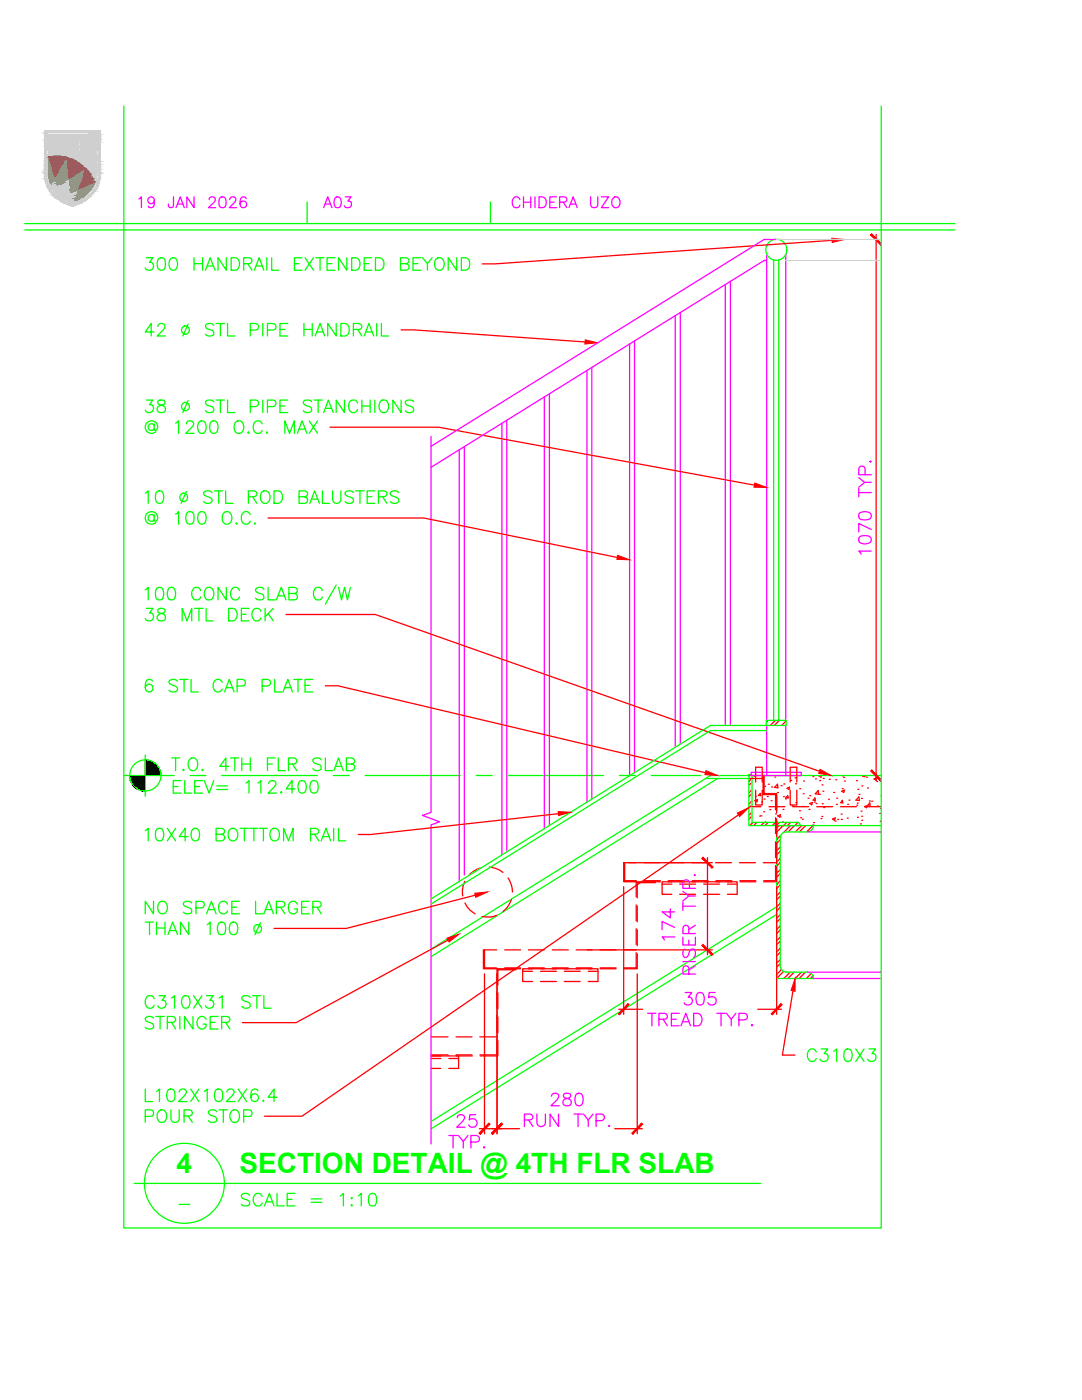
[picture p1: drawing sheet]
<svg xmlns="http://www.w3.org/2000/svg" width="216mm" height="279mm" viewBox="0 0 216 279" stroke-linecap="round" stroke-linejoin="round" font-family="sans-serif">
<defs><g id="words">
<text font-size="10.6" fill="#f0f" x="27.9" y="55">300 HANDRAIL EXTENDED BEYOND</text>
<text font-size="9.7" fill="#f00" x="27.9" y="169">10X40 BOTTTOM RAIL</text>
<text font-size="7.9" fill="#f00" x="27.9" y="69.8">42 STL PIPE HANDRAIL</text>
<text font-size="5.7" fill="#f0f" x="174.6" y="111.8" transform="rotate(-90 174.6 111.8)">1070 TYP.</text>
<g font-size="5.7" fill="#0f0">
<text x="33.2" y="154.9">T.O. 4TH FLR SLAB</text>
<text x="33.5" y="159.5">ELEV= 112.400</text>
<text x="46.9" y="242">SCALE = 1:10</text>
</g>
<g font-size="5.6" fill="#0f0">
<text x="35.2" y="234.2">4</text>
<text x="47.8" y="234.2">SECTION DETAIL @ 4TH FLR SLAB</text>
</g>
<g font-size="5.3" fill="#f0f">
<text x="26.5" y="42.7">19 JAN 2026</text>
<text x="63.5" y="42.7">A03</text>
<text x="100.9" y="42.7">CHIDERA UZO</text>
</g>
<text font-size="2.6" fill="#0f0" x="34.6" y="241.7">-</text>
</g></defs>
<!-- layer: A-SECT-PATT -->
<g fill="none" stroke="#f00" stroke-width=".25">
<path d="M150.1 156.1l-.7 .7M150.1 158.4l-.7 .6M150.1 155.3l-.7 .7M150.1 157.6l-.7 .6M150.1 159.8l-.7 .7M150.5 154.9h.1M150.7 159.8h.1M150.7 159.8l.5-.2-.2 .4zM150.7 158.9h.1M151.7 158.3l.1 .5h-.5zM152.5 159.5h.1M152.6 156.9h.1"/>
<path d="M153.1 159h.1M153.3 143.8l-.4 .3M153.3 156.5h.1M153.9 159.8h.1M154 157.1h.1M154.6 155.1h.1M154.7 143.8l-1 1M155.1 158.2h.1M155.1 156.5l.1 .7-.7-.1zM155.5 143.8l-1 1M155.9 156.8h.1M156.3 159h.1"/>
<path d="M156.4 156.5h.1M156.7 159.4h.1M156.9 144.7l-.2 .1M156.9 143.8l-.9 1M157 157.3l.6-.2-.2 .5zM157.2 159.1h.1M157.2 158.8l.1 .5-.5-.1zM157.8 155.7h.1M158.7 155.2h.1M158.7 156.4h.1M159.6 157.4h.1M160.3 158.4h.1"/>
<path d="M160.3 155.9h.1M161.2 159.3h.1M161.6 158.8h.1M162.2 155h.1M162.6 159.3l.1 .4h-.5zM162.7 155.4h.1M163.3 157.8l.1 .7-.7-.1zM163.5 158.5h.1M163.6 155.8h.1M163.6 154.8l-.2 .1 .4 .2 .1-.3M164 156.6h.1M164.2 157.9h.1"/>
<path d="M164.3 155.4h.1M165.3 159.5h.1M165.5 155.5h.1M166.4 158.2h.1M166.8 155.6h.1M166.9 159.3h.1M167.9 159.9h.1M168 157.9l.5-.2-.2 .5zM168 157.4h.1M168.1 159.7l.1 .5h-.4zM168.1 154.9h.1M168.3 155.2h.1"/>
<path d="M168.5 155.9h.1M169.4 159.7h.1M170.9 155.8h.1M171.2 157.5h.1M171.4 158.5h.1M171.4 159l.1 .8-.7-.1zM171.9 159.3h.1M172 156.8h.1M172.3 154.8l-.1 .1 .4 .1v-.2M172.9 155.1h.1M173.1 157.3h.1M173.5 159.9h.1"/>
<path d="M173.9 159.9h.1M174.4 155.4l.5-.2-.1 .5zM174.9 156h.1M175.8 158.8h.1M150.1 160.6l-.7 .6M150.1 162.9l-.7 .6M150.1 162.1l-.7 .6M150.3 164.1l-.7 .7M151 164.1l-.6 .7M151.6 162.9h.1M151.8 162.8h.1M152 160.1h.1"/>
<path d="M152.4 162h.1M152.5 164.1l-.7 .7M152.7 164.1h.1M153.3 164.1l-.7 .7M153.6 161.6h.1M154.7 160h.1M154.8 162.4h.1M154.8 164.1l-.7 .7M155.2 162.8l.5-.2-.1 .5zM155.5 164.8l-.5 .5M155.5 164.1l-.6 .7M155.6 163h.1"/>
<path d="M155.7 167.6l-.7 .7M155.7 169.9l-.7 .7M155.7 172.1l-.7 .7M155.7 174.4l-.7 .7M155.7 176.6l-.7 .7M155.7 178.9l-.7 .7M155.7 169.1l-.7 .7M155.7 171.3l-.7 .7M155.7 173.6l-.7 .7M155.7 175.8l-.7 .7M155.7 178.1l-.7 .7M155.8 166.7l-.8 .9"/>
<path d="M156.1 164.1h.1M156.2 161.5h.1M156.3 164.8l-1.3 1.3M157 164.1l-.6 .7M157.7 164.8l-1.3 1.4M157.8 164.1l-.7 .7M158.1 160.8h.1M158.5 164.8l-1.2 1.2M158.8 160.2h.1M159.2 164.2l-.6 .6M159.5 161.8h.1M159.6 164.5l-.2 .3"/>
<path d="M159.8 163.2h.1M160 164.8l-1.3 1.2M160.1 163.5h.1M160.2 161h.1M160.8 164.8l-1.3 1.2M161.4 161.5h.1M161.6 160.4l.5-.3-.1 .5zM162.2 164.6h.1M162.2 164.8l-1.3 1.2M162.3 164.2h.1M162.5 160.1h.1M162.8 160.4h.1"/>
<path d="M163.8 163.4h.1M164 162.9h.1M164.1 160.4h.1M164.4 161.2h.1M166.1 163.4l.6-.2-.2 .5zM166.7 163.9h.1M166.9 160.5h.1M167.2 163.5h.1M167.8 162.5h.1M167.9 163.5h.1M169.1 163.3h.1M169.1 160.5h.1"/>
<path d="M171 160.7h.1M171.1 160.3h.1M171.1 163.1h.1M171.7 164.4h.1M171.8 161.9h.1M171.9 162.9h.1M171.9 163.7h.1M172.5 161l.5-.2-.1 .4zM172.9 164.8h.1M173.6 160.2v.5h-.4zM175.1 160.9h.1M175.5 162.3h.1"/>
<path d="M175.6 163.9h.1M175.7 161.4h.1M155.7 181.1l-.7 .7M155.7 183.3l-.7 .8M155.7 185.6l-.7 .7M155.7 187.8l-.7 .8M155.7 190.1l-.7 .7M155.7 192.3l-.7 .7M155.7 180.3l-.7 .7M155.7 182.5l-.7 .8M155.7 184.8l-.7 .7M155.7 187l-.7 .7"/>
<path d="M155.7 189.3l-.7 .7M155.7 191.5l-.7 .7M155.9 193.5l-.9 1M156.3 193.9l-1.3 1.4M157.7 194l-1.3 1.3M158.5 194l-1.3 1.3M159.9 194l-1.2 1.3M160.7 194l-1.2 1.3M161.9 194.3l-1 1M162.2 194.7l-.5 .6"/>
</g>
<!-- layer: A-SECT-MCUT -->
<g fill="none" stroke="#0f0" stroke-width=".25">
<path d="M154.4 51.9v91.9M155.4 51.9v91.9M140.8 155.4h8.6M143.2 155.4l-57.2 35.5M149.4 154.6v10.2h10.2M149.4 154.8h-7.6l-55.8 34.6M149.4 154.6a.66 .66 0 0 1 .7 .6M150.1 155.2v8.9h8.9M152.3 154.8h23.5M152.9 143.8h4v1h-4zM153 145.8h-11.2l-55.8 34.6M153 144.8h-11.2l-55.8 34.6"/>
<path d="M155.7 167.2v25.7M159 164.1a.66 .66 0 0 1 .7 .6M161.1 166h-4.2a1.12 1.12 0 0 0-1.2 1.2M162.2 164.8h13.6M162.3 164.8h-7.3v30.5h7.3M162.3 164.7a1.25 1.25 0 0 1-1.2 1.3M155 182.5l-69 42.8M155 181l-69 42.8M155.7 192.8a1.12 1.12 0 0 0 1.2 1.2M156.8 194h4.3a1.25 1.25 0 0 1 1.2 1.3"/>
</g>
<!-- layer: A-ANNO-NOTE -->
<g fill="none" stroke="#0f0" stroke-width=".25">
<path d="M29.2 79.8h1.3l-.7 1a.81 .81 0 0 1 .9 .9 .81 .81 0 0 1-1.1 .6l-.4-.1-.2-.4M31.6 79.9a.51 .51 0 0 0 .2 .9 1.03 1.03 0 0 1 1.2 1 .82 .82 0 0 1-1.1 .5 .82 .82 0 0 1-.4-1.1l1-.4a.5 .5 0 0 0 .3-.9zM37.5 79.9l-1 2.4M43.1 79.8h1.7M44 79.8v2.5M45.4 79.8v2.5h1.4M52.4 79.8v2.5M57.4 79.8h-1.5v2.5h1.5M62.7 79.8h1.6M63.5 79.8v2.5M68.7 79.8v2.5l-1.6-2.5v2.5M72.2 79.8v2.5"/>
<path d="M73.9 79.8v2.5M74.8 79.8v2.5M76.1 79.9a1.2 1.2 0 0 1 1.4 .6 1.2 1.2 0 0 1-.2 1.5 .9 .9 0 0 1-1.1 .3 .9 .9 0 0 1-.6-.9 1.73 1.73 0 0 1 .5-1.5zM80 79.8v2.5l-1.6-2.5v2.5M29 98.4l.6-.4v2.5M30.8 85l-.2-.3a.66 .66 0 0 0-.9 .1 .66 .66 0 0 0 .1 .9 .66 .66 0 0 0 1-.1M30.8 84.6v1.2l.1 .1a.93 .93 0 0 0 .6-.9 .93 .93 0 0 0-.7-.9 1.25 1.25 0 0 0-1.8 1.4 1.25 1.25 0 0 0 2.1 .6M31.4 98.1a.8 .8 0 0 1 1.1 .3 2.08 2.08 0 0 1-.2 1.9 .85 .85 0 0 1-1.2-.3 2.28 2.28 0 0 1 .3-1.9zM35 84.5l.6-.5v2.5M37.2 84.6l.2-.5a.8 .8 0 0 1 1.2 .4v.2l-.3 .6-1.2 1.2h1.6M37.2 98.1l-1.1 2.4M39.8 84.1a.8 .8 0 0 1 1.2 .4 1.94 1.94 0 0 1-.2 1.9 .8 .8 0 0 1-1.2-.4 1.94 1.94 0 0 1 .2-1.9z"/>
<path d="M42.2 84.1a.8 .8 0 0 1 1.2 .4 1.94 1.94 0 0 1-.3 1.9 .8 .8 0 0 1-1.2-.4 2.28 2.28 0 0 1 .3-1.9zM42.3 98.3a1.16 1.16 0 0 0-1.7 0 .6 .6 0 0 0 .5 .7 1.35 1.35 0 0 1 1.2 .7v.4a1.08 1.08 0 0 1-1.7 0M42.7 80.2a1.12 1.12 0 0 0-1.7 0l.2 .6 1 .4a.61 .61 0 0 1 .4 .4 .61 .61 0 0 1-.2 .6 1.11 1.11 0 0 1-1.4-.2M42.8 98h1.6M43.6 98v2.5M45 98v2.5h1.5M46.9 84.3a.95 .95 0 0 1 1.1-.3 .95 .95 0 0 1 .6 1 1.08 1.08 0 0 1-.2 1.1 1.08 1.08 0 0 1-1.2 .3 1.6 1.6 0 0 1-.3-2.1zM49.4 86.4l.2-.2 .1 .2-.1 .1zM49.6 99.1h1.1a.61 .61 0 0 0 .4-.9l-.4-.2h-1.1v2.5M49.9 81.2h1.1a.66 .66 0 0 0 .6-.7 .66 .66 0 0 0-.6-.7h-1.1v2.5M50.4 99.1l.9 1.4M52.2 98.3a1.05 1.05 0 0 1 1.3-.1 1.05 1.05 0 0 1 .4 1.3 .95 .95 0 0 1-1 1 .95 .95 0 0 1-.9-1v-.6z"/>
<path d="M52.3 84.6a.92 .92 0 0 0-1-.6 .92 .92 0 0 0-.8 1 1.07 1.07 0 0 0 .3 1.2 1.07 1.07 0 0 0 1.2 .2l.3-.5M53.2 86.2l.2 .2-.2 .1zM53.4 81.2h1.1a.66 .66 0 0 0 .6-.7 .66 .66 0 0 0-.6-.7h-1.1v2.5M54.7 98h.8a1.32 1.32 0 0 1 .9 1.2 1.32 1.32 0 0 1-.9 1.3h-.8zM55.9 81h.9M56.8 86.5v-2.5l1 2.5 .9-2.5v2.5M59.3 86.5l1-2.5 .9 2.5M59.7 99.1h1.1a.61 .61 0 0 0 .4-.9l-.4-.2h-1.1v2.5h1.1a.66 .66 0 0 0 .6-.7 .66 .66 0 0 0-.6-.7M59.7 85.6h1.2M61.7 84l1.7 2.5M62.2 80.2a1.12 1.12 0 0 0-1.7 0v.2a1.57 1.57 0 0 0 1.5 .8 .65 .65 0 0 1 0 1 1.11 1.11 0 0 1-1.5-.2M62.2 99.6h1.2"/>
<path d="M63.4 84l-1.7 2.5M64.3 98v2.5h1.5M64.6 82.3l.9-2.5 1 2.5M64.9 81.5h1.2M66.4 98v1.7a.83 .83 0 0 0 .8 .8 .83 .83 0 0 0 .8-.8v-1.7M70.5 98.3a1.12 1.12 0 0 0-1.6 0 .62 .62 0 0 0 .4 .7l.7 .3a.61 .61 0 0 1 .5 .4 .61 .61 0 0 1-.2 .6 1.11 1.11 0 0 1-1.4-.2M71 98h1.7M71.4 80.4a.91 .91 0 0 0-1.1-.6 .91 .91 0 0 0-.7 1 1.08 1.08 0 0 0 .2 1.2 1.08 1.08 0 0 0 1.2 .2l.4-.5M71.8 98v2.5M72.2 81h1.7M73.3 99.1h.9M74.8 98h-1.5v2.5h1.5"/>
<path d="M75.5 99.1h1.1a.61 .61 0 0 0 .5-.9l-.5-.2h-1.1v2.5M76.4 99.1l.8 1.4M79.6 98.3a1.16 1.16 0 0 0-1.7 0 .6 .6 0 0 0 .5 .7 1.35 1.35 0 0 1 1.2 .7v.4a1.08 1.08 0 0 1-1.7 0M82.5 80.2a1.12 1.12 0 0 0-1.6 0l.2 .6 1 .4a.61 .61 0 0 1 .4 .4 .61 .61 0 0 1-.2 .6 1.11 1.11 0 0 1-1.4-.2M29 117.7l.6-.5v2.5M30.8 103.1a.66 .66 0 0 0-.9-.3 .66 .66 0 0 0-.3 .9 .66 .66 0 0 0 .8 .3l.4-.3M30.8 102.7v1.2l.3 .1a1.17 1.17 0 0 0 0-1.6 1.17 1.17 0 0 0-1.7 0 1.26 1.26 0 0 0-.2 1.8 1.26 1.26 0 0 0 1.9 .1M31.4 117.3a.78 .78 0 0 1 1.1 .4 2.12 2.12 0 0 1-.2 1.9 .92 .92 0 0 1-1.2-.3 2.33 2.33 0 0 1 .3-2zM33.7 117.3a.78 .78 0 0 1 1.2 .4 2.12 2.12 0 0 1-.2 1.9 .86 .86 0 0 1-1.2-.3 2.12 2.12 0 0 1 .2-2zM35 102.6l.6-.5v2.5M37.4 102.2a.84 .84 0 0 1 1.2 .4 2.28 2.28 0 0 1-.2 1.9 .8 .8 0 0 1-1.2-.4 2.12 2.12 0 0 1 .2-1.9zM39.8 102.2a.8 .8 0 0 1 1.2 .4 1.94 1.94 0 0 1-.2 1.9 .8 .8 0 0 1-1.2-.4 1.97 1.97 0 0 1 .2-1.9z"/>
<path d="M40 117.9a.91 .91 0 0 0-1-.7 .91 .91 0 0 0-.7 1 1.12 1.12 0 0 0 .2 1.2 1.12 1.12 0 0 0 1.2 .2l.3-.5M41.2 117.3a.95 .95 0 0 1 1.5 .9 1.1 1.1 0 0 1-.3 1.2 1.1 1.1 0 0 1-1.2 .2 1.57 1.57 0 0 1 0-2.3zM44.6 102.5l.4-.4a1.29 1.29 0 0 1 1.3 .9 1.29 1.29 0 0 1-.6 1.5l-.2 .1a1.27 1.27 0 0 1-1.1-.7 1.27 1.27 0 0 1 .2-1.4zM45.2 117.2v2.5l-1.7-2.5v2.5M47.1 104.5h.2l-.1 .1zM47.8 117.9a.91 .91 0 0 0-1.1-.7 .91 .91 0 0 0-.7 1 1.12 1.12 0 0 0 .3 1.2 1.12 1.12 0 0 0 1.1 .2l.4-.5M49.9 102.7a.92 .92 0 0 0-1-.6 .92 .92 0 0 0-.7 1 1.05 1.05 0 0 0 .2 1.2 1.05 1.05 0 0 0 1.2 .2l.3-.5M50.7 104.5h.3l-.1 .1zM52.6 117.6a.91 .91 0 0 0-.9-.4 .91 .91 0 0 0-.7 .7l.5 .4 .7 .2a.62 .62 0 0 1 .5 .5 .62 .62 0 0 1-.3 .6 1.26 1.26 0 0 1-1.4-.2M53.5 117.2v2.5h1.4M55.1 119.7l1-2.5 1 2.5M55.5 118.9h1.2"/>
<path d="M57.6 118.4h1.1a.61 .61 0 0 0 .5-.9l-.5-.3h-1.1v2.5h1.1a.64 .64 0 0 0 .7-.6 .64 .64 0 0 0-.7-.7M61.8 100.5l1-2.5 .9 2.5M64.3 117.9a.91 .91 0 0 0-1-.7 .91 .91 0 0 0-.7 1 1.1 1.1 0 0 0 .2 1.2 1.1 1.1 0 0 0 1.2 .2l.3-.5M67.1 116.8l-2.2 3.8M67.5 117.2l.6 2.5 .6-2.5 .6 2.5 .6-2.5M29.2 121.4h1.3l-.7 .9a.81 .81 0 0 1 .9 1 .81 .81 0 0 1-1.1 .6l-.4-.1-.2-.4M30.4 135.9a.73 .73 0 0 0-.7-.3 .73 .73 0 0 0-.6 .5 1.84 1.84 0 0 0 .2 1.9 .77 .77 0 0 0 1.1-.4 .77 .77 0 0 0-.5-1 .77 .77 0 0 0-.9 .6M31.6 121.5a.48 .48 0 0 0 .2 .8 1.03 1.03 0 0 1 1.2 1.1 .86 .86 0 0 1-1 .5 .86 .86 0 0 1-.6-.8 1.52 1.52 0 0 1 1.4-.8l.1-.5a.98 .98 0 0 0-1.3-.3zM35.4 135.9a1.16 1.16 0 0 0-1.7 0 .6 .6 0 0 0 .5 .8 1.35 1.35 0 0 1 1.2 .7v.4a1.16 1.16 0 0 1-1.7 0M35.9 135.6h1.6M36.4 123.9v-2.5l.9 2.5 1-2.5v2.5M36.7 135.6v2.5"/>
<path d="M38.1 135.6v2.5h1.5M38.8 121.4h1.7M39.7 121.4v2.5M41.1 121.4v2.5h1.4M44.4 136.2a.94 .94 0 0 0-1.1-.6 .94 .94 0 0 0-.8 .9 1.15 1.15 0 0 0 1.2 1.6l.7-.6M44.8 138.1l.9-2.5 1 2.5M45.2 137.2h1.1M45.6 121.4h.9a1.32 1.32 0 0 1 .9 1.3 1.32 1.32 0 0 1-.9 1.2h-.9zM47.3 136.9h1.1a.67 .67 0 0 0 .6-.5 .67 .67 0 0 0-.2-.7l-1.5-.1v2.5M48.2 122.6h.9M49.7 121.4h-1.5v2.5h1.5M52.1 122a.91 .91 0 0 0-1.1-.6 .91 .91 0 0 0-.7 .9 1.12 1.12 0 0 0 .2 1.2 1.12 1.12 0 0 0 1.2 .3l.4-.5"/>
<path d="M52.3 136.9l1.4-.1a.67 .67 0 0 0 .3-.7 .67 .67 0 0 0-.6-.5h-1.1v2.5M52.9 121.4v2.5M53.5 122.5l1.1 1.4M54.6 121.4l-1.7 1.7M54.8 135.6v2.5h1.4M56.5 138.1l.9-2.5 1 2.5M56.8 137.2h1.2M58.6 135.6h1.7M59.5 135.6v2.5M60.9 136.8h.9M62.4 135.6h-1.5v2.5h1.5M24.8 154.8h9.9"/>
<path d="M29 150.7v8.2M44.3 154.8h19M72.8 154.8h19M95 154.8h3.2M101.4 154.8h19M123.6 154.8h3.2M129.9 154.8h10M30.6 179.9v2.5l-1.6-2.5v2.5M47.8 179.9h-1.5v2.5h1.5M51 179.9v2.5h1.4M61.7 179.9h-1.5v2.5h1.5M29 184h1.6"/>
<path d="M29.8 184v2.5M30.8 199.3a.91 .91 0 0 0-1.1-.6 .91 .91 0 0 0-.7 .9 1.1 1.1 0 0 0 .2 1.3 1.1 1.1 0 0 0 1.2 .2l.4-.5M31.2 184v2.5M31.2 185.2h1.7M31.7 198.7h1.3l-.7 .9a.81 .81 0 0 1 .9 1 .81 .81 0 0 1-1.1 .6l-.4-.1-.2-.4M31.9 180a1.14 1.14 0 0 1 1.4 .4 1.14 1.14 0 0 1 0 1.4 .92 .92 0 0 1-1.1 .6 .92 .92 0 0 1-.7-1 1.55 1.55 0 0 1 .4-1.4zM32.9 184v2.5M33.5 186.5l.9-2.5 1 2.5M33.9 185.7h1.1M34.2 199.2l.6-.5v2.5M36.6 198.8a.86 .86 0 0 1 1.2 .4 1.97 1.97 0 0 1-.3 1.9 .78 .78 0 0 1-1.1-.4 1.97 1.97 0 0 1 .2-1.9zM37.7 184v2.5l-1.7-2.5v2.5"/>
<path d="M38.3 180.2a1.12 1.12 0 0 0-1.7 0 .62 .62 0 0 0 .5 .7l.7 .3a.66 .66 0 0 1 .5 .8 1.12 1.12 0 0 1-1.7 0M38.6 198.7l1.7 2.5M39.1 181.2h1.1a.67 .67 0 0 0 .6-.5 .67 .67 0 0 0-.3-.7l-1.4-.1v2.5M40.3 198.7l-1.7 2.5M41.2 198.7h1.3l-.6 .9a.81 .81 0 0 1 .8 1 .81 .81 0 0 1-1.1 .6l-.4-.1-.2-.4M41.2 182.4l1-2.5 .9 2.5M41.3 184.5l.6-.5v2.5M41.6 181.5h1.2M43.7 199.2l.7-.5v2.5M43.7 184.2a.82 .82 0 0 1 1.2 .3 2.33 2.33 0 0 1-.2 1.9 .86 .86 0 0 1-1.2-.3 2.12 2.12 0 0 1 .2-1.9zM45.4 180.5a.91 .91 0 0 0-1-.6 .91 .91 0 0 0-.8 .9 1.07 1.07 0 0 0 .2 1.2 1.07 1.07 0 0 0 1.2 .2l.4-.4M46.1 184.2a.78 .78 0 0 1 1.2 .3 1.97 1.97 0 0 1-.2 1.9 .86 .86 0 0 1-1.2-.3 1.97 1.97 0 0 1 .2-1.9z"/>
<path d="M46.3 181.1h.9M49.9 199.1a1.16 1.16 0 0 0-1.7 0 .67 .67 0 0 0 .6 .7l.6 .2a.62 .62 0 0 1 .5 .6 .62 .62 0 0 1-.6 .6h-.5l-.6-.4M50.4 198.7h1.7M51.3 198.7v2.5M52 184.2l-1.1 2.3M52.6 198.7v2.5h1.5M52.6 182.4l1-2.5 1 2.5M53 181.5h1.2M55.1 181.1h1.1a.65 .65 0 0 0 .6-.8l-.2-.3-.4-.1h-1.1v2.5M56 181.1l.8 1.3M59.3 180.5a.91 .91 0 0 0-1-.6 .91 .91 0 0 0-.7 .9 1.07 1.07 0 0 0 .2 1.2 1.07 1.07 0 0 0 1.2 .2l.3-.4v-.4h-.6M60.2 181.1h.9"/>
<path d="M62.4 181.1l1.5-.2a.59 .59 0 0 0 0-.9l-1.5-.1v2.5M63.3 181.1l.8 1.3M29 217.3v2.5h1.4M30.6 203.2a1.12 1.12 0 0 0-1.6 0 .62 .62 0 0 0 .4 .7l.8 .3a.66 .66 0 0 1 .4 .8 1.12 1.12 0 0 1-1.6 0M31.1 202.9h1.7M31.2 217.8l.6-.5v2.5M31.9 202.9v2.5M33.4 204l1.4-.1a.59 .59 0 0 0 0-.9l-1.4-.1v2.5M33.6 217.5a.84 .84 0 0 1 1.2 .3 2.28 2.28 0 0 1-.2 1.9 .8 .8 0 0 1-1.2-.3 2.08 2.08 0 0 1 .2-1.9zM34.2 204l.8 1.4M35.8 217.9l.1-.3 .3-.3 .7 .2a.52 .52 0 0 1 .2 .8l-1.5 1.5h1.7M35.9 202.9v2.5"/>
<path d="M38 217.3l1.7 2.5M38.5 202.9v2.5l-1.7-2.5v2.5M39.7 217.3l-1.7 2.5M40.8 217.8l.5-.5v2.5M41.1 203.5a.94 .94 0 0 0-1-.6 .94 .94 0 0 0-.8 .9 1.1 1.1 0 0 0 .2 1.2 1.1 1.1 0 0 0 1.3 .2l.3-.4v-.4h-.6M41.9 204h1M43.1 217.5a.85 .85 0 0 1 1.3 .3 2.28 2.28 0 0 1-.3 1.9 .8 .8 0 0 1-1.2-.3 2.08 2.08 0 0 1 .2-1.9zM43.5 202.9h-1.6v2.5h1.6M44.2 204h1.1a.65 .65 0 0 0 .6-.7l-.3-.3-.3-.1h-1.1v2.5M45 204l.9 1.4M45.3 217.9l.1-.3 .3-.3 .8 .2a.52 .52 0 0 1 .1 .8l-1.4 1.5h1.6M47.5 217.3l1.7 2.5"/>
<path d="M49.2 217.3l-1.7 2.5M51.5 217.7a.73 .73 0 0 0-.7-.4 .73 .73 0 0 0-.6 .5v1.7a.77 .77 0 0 0 1.2 .2 .77 .77 0 0 0-.2-1.3 .77 .77 0 0 0-1.1 .6M52.4 219.7l.2-.1v.1v.1zM55.3 219h-1.8l1.2-1.7v2.5M162.9 209.9a.91 .91 0 0 0-1.1-.6 .91 .91 0 0 0-.7 1 1.12 1.12 0 0 0 .3 1.2 1.12 1.12 0 0 0 1.1 .2l.4-.5M163.9 209.3h1.3l-.7 1a.81 .81 0 0 1 .8 .9 .81 .81 0 0 1-1.1 .6l-.3-.1-.3-.3M166.4 209.8l.5-.5v2.5M168.7 209.5a.8 .8 0 0 1 1.2 .3 2.08 2.08 0 0 1-.2 1.9 .84 .84 0 0 1-1.2-.3 2.28 2.28 0 0 1 .2-1.9zM170.8 209.3l1.6 2.5M172.4 209.3l-1.6 2.5M173.4 209.3h1.3l-.7 1a.81 .81 0 0 1 .8 .9 .81 .81 0 0 1-1.1 .6l-.3-.1-.3-.3M26.8 236.2h125"/>
<path d="M29 222.8l1.4-.1a.7 .7 0 0 0 .2-.7 .7 .7 0 0 0-.6-.5h-1v2.5M31.8 221.6a.95 .95 0 0 1 1.5 .9 1.12 1.12 0 0 1-.3 1.1 1.12 1.12 0 0 1-1.2 .3 1.57 1.57 0 0 1 0-2.3zM34.1 221.5v1.8a.84 .84 0 0 0 .8 .7 .84 .84 0 0 0 .9-.7v-1.8M36.7 222.7h1.1a.61 .61 0 0 0 .5-1l-.5-.2h-1.1v2.5M37.5 222.7l.9 1.3M43.3 221.9a.92 .92 0 0 0-.9-.4 .92 .92 0 0 0-.8 .6l.3 .4 .9 .3a.66 .66 0 0 1 .2 1.1 1.26 1.26 0 0 1-1.4-.3M43.7 221.5h1.7M44.6 221.5v2.5M46.3 221.6a.95 .95 0 0 1 1.5 .9 1.12 1.12 0 0 1-.3 1.1 1.12 1.12 0 0 1-1.2 .3 1.57 1.57 0 0 1 0-2.3zM48.6 222.8l1.5-.1a.7 .7 0 0 0 .2-.7 .7 .7 0 0 0-.6-.5h-1.1v2.5"/>
<circle cx="36.7" cy="99.2" r=".83"/>
<circle cx="37" cy="81.1" r=".83"/>
<circle cx="29" cy="154.7" r="3.1"/>
<circle cx="51.4" cy="185.3" r=".83"/>
<circle cx="36.8" cy="236.2" r="8"/>
</g>
<!-- layer: A-SECT-MBND -->
<g fill="none" stroke="#f0f" stroke-width=".25">
<path d="M144.7 56.8v88M145.7 56.1v88.7M152.5 47.8l-66.5 41.3M152.5 52l-66.5 41.3M153 50.8v93M156.8 50.8v93M108.6 79.2v86.2M109.6 78.6v86.2M117.1 73.9v86.2M118.1 73.3v86.2M125.6 68.7v86.1M126.6 68v86.2"/>
<path d="M134.7 63v86.1M135.7 62.4v86.1M91.6 89.7v86.2M92.7 89.2v85.4M100.1 84.5v86.1M101.1 83.9v86.1M149.9 154.1h10v.7h-10zM153 144.8v10M156.8 144.8v10M161.1 166h14.7M161.1 194h14.7M162.3 195.3h13.5"/>
</g>
<!-- layer: A-SECT-HIDD -->
<g fill="none" stroke="#f00" stroke-width=".25">
<path d="M149.4 154.8h2.9M149.4 155.4h2.9M150.8 157.7v3h1.3v-3M150.8 156.1v-3h1.3v3M155 158.8v3M157.7 157.7v3h1.3v-3M157.7 156.1v-3h1.3v3M92.7 175.9a4.5 4.5 0 0 0-.3 2.9M96.1 173.1a5.2 5.2 0 0 0-2.5 1.6M97.6 173.1a4.7 4.7 0 0 1 2.8 1M101.4 175.2a5.2 5.2 0 0 1 .9 2.8M102.1 179.5a5 5 0 0 1-1.7 2.4"/>
<path d="M124.4 172.2h2.5M126.9 179v-3h3.9v.1h-3.6v3.1M127 175.8h-2.3v-3.6h-.3v3.8h2.6M128.5 172.2h3.2M128.6 175.8h3.2M128.6 176h3.2M132.1 176.4h2M133.3 172.2h3.1M133.3 175.8h3.2M133.3 176h12.7M134.1 176h-2v2.5h2M135.6 178.5h3.2"/>
<path d="M135.6 176.4h3.2M138 172.2h3.2M138.1 175.8h3.2M140.4 178.5h3.2M140.4 176.4h3.2M142.8 172.2h3.2M142.9 175.8h3.1M145.1 176h2v2.5h-2M145.1 176.4h2M147.6 172.2h3.1M147.6 175.8h3.2M147.6 176h3.2"/>
<path d="M150.1 161h1.7M152.3 172.2h2.5M153.4 161h3.2M154.8 161.6v-3h-2.5v-3.8h.2v3.6h2.5v3.8M154.8 172.7v3.1h-2.4M154.8 163.2v3.2M154.8 168v3.2M155 172.9v3.1h-2.6M155 163.4v3.6M155 168.1v4.3M158.2 161h3.2M163 161h3.1"/>
<path d="M167.7 161h3.2M172.5 161h3.2M92.8 180.2a4.4 4.4 0 0 0 2 2.2M96.7 189.6h2.4M99.1 193.2h-2.4v-3.6h-.2v3.7h2.6M99.1 182.7a4.6 4.6 0 0 1-2.9 .2M99.2 196.4v-3.1h3.7v.2h-3.6v3.1M99.2 198v3.2M99.3 198.2v3.1M100.7 193.2h3.2M100.7 193.3h3.2M100.7 189.6h3.2"/>
<path d="M104.3 193.8h1.9M105.4 193.2h3.2M105.4 193.3h12.7M105.4 189.6h3.2M106.2 193.3h-1.9v2.6h1.9M107.9 195.9h3.1M107.9 193.8h3.1M110.2 193.2h3.2M110.2 189.6h3.2M112.6 195.9h3.2M112.6 193.8h3.2M115 193.2h3.1"/>
<path d="M115 189.6h3.1M117.4 193.3h1.9v2.6h-1.9M117.4 193.8h1.9M119.7 193.2h3.2M119.7 193.3h3.2M119.7 189.6h3.2M124.5 189.6h2.4M126.9 190.1v3.1h-2.4M126.9 180.6v3.2M126.9 185.3v3.2M127.2 190.3v3h-2.7M127.2 180.8v3.2"/>
<path d="M127.2 185.5v3.2M86 210.7h5.5v2.5h-1.9M86 210.5h3.4M86 206.9h3.4M86 213.2h2M86 211.2h2M89.6 211.2h1.9M91 210.5h3.2M91 206.9h3.2M91.1 210.7h3.2M95.7 206.9h3.5M99.2 207.5v3h-3.5"/>
<path d="M99.2 202.7v3.2M99.3 207.7v3h-3.5M99.3 202.9v3.2"/>
</g>
<!-- layer: A-ANNO-NOTE -->
<g fill="#000" stroke="#000" stroke-width=".2">
<path d="M27.9 157.7h1.1v.2zM29 151.6l.5 .1z"/>
<path d="M27.9 157.7l1.1 .2zM28.4 157.9h.6z"/>
<path d="M25.9 154.8l3.1 .5v-.5zM25.9 154.8l3.1 .5h-3.1z"/>
<path d="M25.9 155.3l3.1 .5v-.5zM25.9 155.3l3.1 .5h-3z"/>
<path d="M26 155.8l3 .5v-.5zM26 155.8l3 .5h-2.7z"/>
<path d="M26.3 156.3l2.7 .5v-.5zM26.3 156.3l2.7 .5h-2.4z"/>
<path d="M26.6 156.8l2.4 .4v-.4zM26.6 156.8l2.4 .4h-2z"/>
<path d="M27 157.2l2 .3v-.3zM27 157.2l2 .3h-1.6z"/>
<path d="M27.4 157.5l1.6 .2v-.2zM27.4 157.5l1.6 .2h-1.1z"/>
<path d="M29 151.7l1 .1zM29 151.7l1 .1h-1z"/>
<path d="M29 151.8l1.6 .3-.6-.3zM29 151.8l1.6 .3h-1.6z"/>
<path d="M29 152.1l2 .3-.4-.3zM29 152.1l2 .3h-2z"/>
<path d="M29 152.4l2.4 .4-.4-.4zM29 152.4l2.4 .4h-2.4z"/>
<path d="M29 152.8l2.7 .4-.3-.4zM29 152.8l2.7 .4h-2.7z"/>
<path d="M29 153.2l2.9 .5-.2-.5zM29 153.2l2.9 .5h-2.9z"/>
<path d="M29 153.7l3.1 .5-.2-.5zM29 153.7l3.1 .5h-3.1z"/>
<path d="M29 154.2l3.1 .6v-.6zM29 154.2l3.1 .6h-3.1z"/>
</g>
<!-- layer: A-ANNO-DIMS -->
<g fill="none" stroke="#f00" stroke-width=".25">
<path d="M174.8 46.8v109M124.4 177v25.4M125.5 172.2h16.6M141.2 171.2v19.3M155 177v25.4M96.7 194.4v31.9M99.2 194.4v31.9M117.2 189.6h24.9M127.2 194.4v31.9M123.5 201.4h4.7M151.2 201.4h4.7M95.7 225.3h8"/>
<path d="M122.7 225.3h5.5"/>
</g>
<g fill="#f00" stroke="#f00" stroke-width=".2">
<path d="M173.9 46.7l-.2 .2 2.1 1.7zM173.7 46.9l2.1 1.7-.1 .3zM175.8 48.6l-.1 .3z"/>
<path d="M175.8 155.5l-.1 .4zM173.9 153.7l1.9 1.8-.1 .4zM173.9 153.7l-.2 .2 2 2z"/>
<path d="M140.3 188.5l-.2 .2 2.2 1.8zM140.1 188.7l2.2 1.8-.2 .2z"/>
<path d="M140.1 171.3l2 2 .2-.2zM140.1 171.3l.2-.2 2 2z"/>
<path d="M125.3 200.3l-1.7 2.2 1.9-2zM123.3 202.3l2-2-1.7 2.2z"/>
<path d="M153.9 202.3l.2 .2 1.8-2.2zM155.9 200.3l.2 .2-2 2z"/>
<path d="M97.6 224.2l-1.8 2.2 2-2zM97.6 224.2l-1.8 2.2-.2-.3z"/>
<path d="M98.1 226.1l.2 .3 1.8-2.2zM100.1 224.2l.2 .2-2 2z"/>
<path d="M100.1 224.2l-1.8 2.2 2-2zM100.1 224.2l-1.8 2.2-.2-.3z"/>
<path d="M126.1 226.1l.2 .3 1.7-2.2zM128 224.2l.3 .2-2 2z"/>
</g>
<!-- layer: A-ANNO-BKLN -->
<path d="M86 87.1v75l-1.7 .6 3.4 1.3-1.7 .6v63.7" fill="none" stroke="#f0f" stroke-width=".25"/>
<!-- layer: A-ANNO-DIMS -->
<g fill="none" stroke="#f0f" stroke-width=".25">
<path d="M136.3 177.9l1.1 .9M137.6 177.3v-1.1a.66 .66 0 0 0-.7-.6 .66 .66 0 0 0-.6 .6v1.1h2.5M138.7 174.5v.3l-.2-.1zM138.8 178.8h-1.4l-1.1 1M133.8 181.4v1.8l-1.7-1.2h2.5M134.6 187h-2.5l.5 .6M134.6 185.1l-2.5-1.2v1.6M136.3 187v1.6h2.5v-1.6M136.3 191.9h2.5M136.3 180.8h2.5M136.3 180v1.7M136.6 189.4a.95 .95 0 0 0-.4 .9 .95 .95 0 0 0 .6 .8l.4-.3 .4-.9a.6 .6 0 0 1 .6-.5 .6 .6 0 0 1 .6 .6l-.1 .8-.3 .3"/>
<path d="M136.7 198.1h1.3l-.7 .9a.81 .81 0 0 1 .9 .9 .81 .81 0 0 1-1.1 .7l-.4-.2-.2-.3M137.4 194.4v-1.4a.58 .58 0 0 0-1 0l-.1 1.4h2.5M137.4 186.3v-1.4a.58 .58 0 0 0-1 0l-.1 1.4h2.5M137.4 187.6v1M138.8 192.7l-1.4 .9M138.8 184.7l-1.4 .8M139.2 198.2a.8 .8 0 0 1 1.2 .3 2.08 2.08 0 0 1-.2 1.9 .8 .8 0 0 1-1.2-.3 2.08 2.08 0 0 1 .2-1.9zM142.7 198.1h-1.2l-.1 1a.88 .88 0 0 1 1.3 0 .88 .88 0 0 1-.2 1.3 .88 .88 0 0 1-1.2-.3M110.1 218.8l.2-.5 .7-.1a.58 .58 0 0 1 .4 .9l-.2 .4-1.3 1.2h1.7M112.6 218.3l-.2 .5a1.62 1.62 0 0 0 1.3 .6 .7 .7 0 0 1 .3 .7 .7 .7 0 0 1-.6 .6l-.8-.1a.76 .76 0 0 1-.2-.9 .76 .76 0 0 1 .7-.5l.4-.1a.48 .48 0 0 0 .2-.8l-.3-.1zM115 218.3a.8 .8 0 0 1 1.2 .4 2.12 2.12 0 0 1-.2 1.9 .8 .8 0 0 1-1.2-.4 2.08 2.08 0 0 1 .2-1.9zM129.2 202.2h1.7"/>
<path d="M130.1 202.2v2.5M131.5 203.4l1.4-.1a.58 .58 0 0 0 0-.9l-1.4-.2v2.5M132.3 203.4l.9 1.3M134 203.4h.9M135.5 202.2h-1.5v2.5h1.5M135.9 204.7l.9-2.5 1 2.5M136.3 203.9h1.1M138.4 202.2h.8a1.43 1.43 0 0 1 .4 2.4l-1.2 .1zM143 202.2h1.7M143.9 202.2v2.5M144.9 202.2l1 1.2v1.3M146.8 202.2l-.9 1.2"/>
<path d="M147.4 203.5h1.1a.66 .66 0 0 0 .7-.6 .66 .66 0 0 0-.7-.7h-1.1v2.5M149.9 204.6l.2-.1 .1 .1zM89.6 226.6h1.7M90.4 226.6v2.5M91.3 223.1l.1-.4a.79 .79 0 0 1 1.3 .2v.3l-.4 .6-1.2 1.2h1.7M91.5 226.6l.9 1.2v1.3M93.4 226.6l-1 1.2M94 227.9h1.1l.4-.2a.67 .67 0 0 0 .1-.7 .67 .67 0 0 0-.5-.4h-1.1v2.5M94.9 222.5h-1.1l-.2 1a.9 .9 0 0 1 1.4 0 .9 .9 0 0 1-.2 1.4 .9 .9 0 0 1-1.3-.4M96.5 229h.2l-.1 .1zM104.6 223.5l1.5-.1a.54 .54 0 0 0 0-.9l-1.5-.2v2.5M105.5 223.5l.8 1.3"/>
<path d="M107.1 222.3v1.8a.86 .86 0 0 0 .9 .7 .86 .86 0 0 0 .8-.7v-1.8M111.4 222.3v2.5l-1.6-2.5v2.5M114.5 222.3h1.7M115.3 222.3v2.5M116.4 222.3l1 1.2v1.3M118.3 222.3l-.9 1.2M118.9 223.6h1.1a.66 .66 0 0 0 .6-.6 .66 .66 0 0 0-.6-.7h-1.1v2.5M121.4 224.7h.3l-.1 .1z"/>
</g>
<!-- layer: A-ANNO-NOTE -->
<path d="M166 48l-67.3 4.7h-2.4M80 65.8h2.5l34.2 2.4M65.9 85.3h21.6l63 11.5M53.5 103.4h31.1l38.6 7.9M57.1 122.6h17.8l88.6 31.3M64.9 136.9h2.5l73.4 17.3M94.9 178.6l-25.8 6.7h-14.4M111.4 162.4l-37.4 4.1h-2.5M147.4 162.6l-87.1 60.2h-7.5M89.4 187.6l-30.3 16.5h-10.7M158.2 197.7l-2.1 12.9h2.5" fill="none" stroke="#f00" stroke-width=".25"/>
<g fill="#f00" stroke="#f00" stroke-width=".2">
<path d="M123.3 110.8l2.3 .9-2.5-.1z"/>
<path d="M150.6 96.4l2.4 .9-2.6-.1z"/>
<path d="M147.1 162.3l2.3-1.1-1.8 1.7z"/>
<path d="M89.2 187.2l2.4-.8-2 1.6z"/>
<path d="M163.6 153.5l2.2 1.3-2.4-.5z"/>
<path d="M140.9 153.8l2.3 1-2.5-.2z"/>
<path d="M158.7 195.3v2.5l-.9-.1z"/>
<path d="M94.7 178.3l2.6-.3-2.4 1.1z"/>
</g>
<!-- layer: A-SECT-MBND -->
<path d="M154.9 47.8h20.9M156.8 52h19" fill="none" stroke="#dcdcdc" stroke-width=".25"/>
<!-- layer: A-DETL-PATT -->
<path d="M24.7 21.2v223.9h151.1v-223.9M4.9 44.6h185.7M4.9 45.9h185.7M61.3 40.3v4.3M97.9 40.3v4.3" fill="none" stroke="#0f0" stroke-width=".25"/>
<g fill="#d0cfcf" stroke="#d0cfcf" stroke-width=".2">
<path d="M10.8 27.6h1.2z"/>
<path d="M16.2 27.7h.3z"/>
<path d="M14.8 29.5h.9z"/>
<path d="M18.1 30h1.3z"/>
<path d="M12.1 31.2h7.3z"/>
<path d="M14.4 40.4h.1z"/>
<path d="M11.4 37h.1z"/>
<path d="M14.1 38.4h.1z"/>
<path d="M13.6 38.7h.7z"/>
<path d="M12.7 39h1.6z"/>
<path d="M14.3 41.1h.3z"/>
<path d="M14.4 41.1h.1z"/>
<path d="M9.6 26.8h9.8zM9.6 26.8h9.8z"/>
<path d="M9.6 26.8l9.8 .1zM9.6 26.8l9.8 .1z"/>
<path d="M9.6 26.9l9.8 .1v-.1zM9.6 26.9l9.8 .1h-9.8z"/>
<path d="M9.6 27l9.8 .1zM9.6 27l9.8 .1z"/>
<path d="M9.6 27.1l9.8 .2v-.2zM9.6 27.1l9.8 .2h-9.8z"/>
<path d="M9.6 27.3h9.8zM9.6 27.3h9.8z"/>
<path d="M9.6 27.3l9.8 .2v-.2zM9.6 27.3l9.8 .2h-9.8z"/>
<path d="M9.6 27.5h4.4zM9.6 27.5h4.4z"/>
<path d="M14 27.5l5.4 .1zM14 27.5l5.4 .1z"/>
<path d="M9.6 27.5h4.4zM9.6 27.5l4.3 .1z"/>
<path d="M14 27.6h5.4zM14 27.6h5.4z"/>
<path d="M9.6 27.6h4.3zM9.6 27.6h4.3z"/>
<path d="M10.7 27.6h1.3zM10.7 27.6h1.3z"/>
<path d="M12.7 27.6h1.2zM12.7 27.6h1.2z"/>
<path d="M10.7 27.6h1.3zM10.7 27.6h1.3z"/>
<path d="M18.6 27.6h.8zM18.6 27.6h.8z"/>
<path d="M16.3 27.6h.2zM16.3 27.6h.2z"/>
<path d="M9.6 27.6h.7zM9.6 27.6h.7z"/>
<path d="M14.1 27.6h1.3zM14.1 27.6h1.3z"/>
<path d="M12.7 27.6h1.2zM12.7 27.6h1.2z"/>
<path d="M10.8 27.6h1.2zM10.8 27.6h1.2zM10.8 27.6h1.2z"/>
<path d="M16.3 27.6h.2zM16.3 27.6h.2zM16.3 27.6h.2zM16.3 27.6h.2z"/>
<path d="M12.7 27.6h1.2zM12.7 27.6h1.1z"/>
<path d="M18.6 27.6h.8zM18.6 27.6h.8zM18.6 27.6h.8zM18.6 27.6h.8z"/>
<path d="M14.1 27.6h1.3zM14.1 27.6h1.3z"/>
<path d="M10.9 27.6h1.1zM10.9 27.6h1.1z"/>
<path d="M12.7 27.6h1.1zM12.7 27.6h1.1z"/>
<path d="M14.1 27.6h1.3zM14.1 27.6h1.3z"/>
<path d="M9.6 27.6h.7zM9.6 27.6h.7z"/>
<path d="M10.9 27.6h1.1zM10.9 27.6h1.1z"/>
<path d="M12.7 27.6l1.1 .1zM12.7 27.6l1.1 .1z"/>
<path d="M16.3 27.6l.2 .1zM16.3 27.6l.2 .1z"/>
<path d="M10.9 27.6l1.1 .1zM10.9 27.6l1.1 .1z"/>
<path d="M12.7 27.7h1.1zM12.7 27.7h1.1z"/>
<path d="M10.9 27.7h1.1zM10.9 27.7h1.1z"/>
<path d="M14.1 27.6l1.3 .1zM14.1 27.6l1.3 .1z"/>
<path d="M9.6 27.6l.8 .1zM9.6 27.6l.8 .1z"/>
<path d="M11 27.7h1.1zM11 27.7h1.1z"/>
<path d="M12.7 27.7h1.1zM12.7 27.7h1.1z"/>
<path d="M14.1 27.7h1.4zM14.1 27.7h1.4z"/>
<path d="M16.3 27.7h.2zM16.2 27.7h.3zM16.2 27.7h.3z"/>
<path d="M9.6 27.7h.8zM9.6 27.7h.8z"/>
<path d="M11 27.7h1.1zM11 27.7h1.1z"/>
<path d="M9.6 27.7h.8zM9.6 27.7h.8z"/>
<path d="M11 27.7h1.1zM11 27.7h1.1z"/>
<path d="M14.1 27.7h1.5zM14.1 27.7h1.5z"/>
<path d="M18.6 27.6l.8 .2v-.2zM18.6 27.6l.8 .2h-.8z"/>
<path d="M9.6 27.7l.9 .1zM9.6 27.7l.9 .1z"/>
<path d="M12.7 27.7l1.1 .1zM12.5 27.8h1.3z"/>
<path d="M16.2 27.7l.3 .1zM16.1 27.8h.4z"/>
<path d="M14.1 27.7l1.5 .1zM14.1 27.7l1.5 .1z"/>
<path d="M17.8 27.8h.4zM17.7 27.8h.5z"/>
<path d="M17.7 27.8h.5zM17.7 27.8h.5z"/>
<path d="M11 27.7l1.2 .1zM11 27.7l1.2 .1z"/>
<path d="M17 27.8h.4zM16.8 27.8h.6z"/>
<path d="M14.2 27.8l1.4 .1zM14.2 27.8l1.4 .1z"/>
<path d="M16.8 27.8l.6 .1zM16.8 27.8l.6 .1z"/>
<path d="M12.5 27.8h1.3zM12.5 27.8l1.2 .1z"/>
<path d="M17.7 27.8l.7 .1zM17.7 27.8l.7 .1z"/>
<path d="M17.7 27.9h.7zM17.7 27.9h.7z"/>
<path d="M9.6 27.8l1 .1-.1-.1zM9.6 27.8l1 .1h-1z"/>
<path d="M16.8 27.9h.6zM16.7 27.9h.7z"/>
<path d="M16.1 27.8l.4 .1v-.1zM16.1 27.8l.4 .1h-.5z"/>
<path d="M11 27.8l1.2 .1zM11 27.8l1.2 .1z"/>
<path d="M12.5 27.9h1.2zM12.5 27.9h1.2z"/>
<path d="M14.2 27.9h1.5zM14.2 27.9h1.5z"/>
<path d="M16.7 27.9h.7zM16.7 27.9h.7z"/>
<path d="M9.6 27.9h1zM9.6 27.9h1z"/>
<path d="M16 27.9h.5zM16 27.9h.5z"/>
<path d="M11.1 27.9l1.2 .1zM11.1 27.9l1.2 .1z"/>
<path d="M12.5 27.9h1.2zM12.5 27.9l1.2 .1z"/>
<path d="M17.7 27.9l.7 .1zM17.7 27.9l.7 .1z"/>
<path d="M14.2 27.9l1.5 .1zM14.2 27.9l1.5 .1z"/>
<path d="M16 27.9l.5 .1zM16 27.9l.5 .1z"/>
<path d="M14.3 28h1.4zM14.3 28h1.4z"/>
<path d="M9.6 27.9l1 .1zM9.6 27.9l1 .1z"/>
<path d="M16 28h.5zM16 28h.5z"/>
<path d="M17.7 28h.7zM17.7 28h.7z"/>
<path d="M16 28h.5zM16 28h.5z"/>
<path d="M11.2 28h1.1zM11.2 28h1.1z"/>
<path d="M14.3 28h1.4zM14.3 28h1.4z"/>
<path d="M16.7 27.9l.7 .1zM16.7 27.9l.7 .1z"/>
<path d="M16 28h.5zM16 28h.5zM16 28h.5zM16 28h.5z"/>
<path d="M12.5 28h1.2zM12.5 28h1.2z"/>
<path d="M18.6 27.8l.8 .2v-.2zM18.6 27.8l.8 .2h-.8z"/>
<path d="M14.3 28l1.4 .1zM14.3 28l1.4 .1z"/>
<path d="M18.6 28l.8 .1zM18.6 28l.8 .1z"/>
<path d="M12.5 28l1.2 .1zM12.5 28l1.2 .1z"/>
<path d="M9.6 28l1 .1zM9.6 28l1 .1z"/>
<path d="M17.7 28l.7 .1zM17.7 28l.7 .1z"/>
<path d="M16.7 28l.7 .1zM16.7 28l.7 .1zM16.7 28.1h.7zM16.7 28.1h.7z"/>
<path d="M14.3 28.1h1.4zM14.3 28.1h1.4z"/>
<path d="M11.2 28l1.1 .1zM11.2 28l1.1 .1z"/>
<path d="M17.7 28.1h.7zM17.7 28.1h.7z"/>
<path d="M16.7 28.1h.7zM16.7 28.1h.7z"/>
<path d="M16 28l.5 .1zM16 28l.5 .1z"/>
<path d="M11.2 28.1h1.1zM11.2 28.1h1.1z"/>
<path d="M16 28.1h.5zM16 28.1h.5z"/>
<path d="M18.6 28.1l.8 .1zM18.6 28.1l.8 .1z"/>
<path d="M17.7 28.1l.8 .1zM17.7 28.1l.8 .1z"/>
<path d="M17.7 28.2h.8zM17.7 28.2h.8z"/>
<path d="M14.3 28.1l1.4 .1zM14.3 28.1l1.4 .1z"/>
<path d="M16.7 28.1l.7 .1zM16.6 28.2h.8z"/>
<path d="M18.6 28.2h.8zM18.6 28.2h.8z"/>
<path d="M17.7 28.2h.8zM17.7 28.2h.8z"/>
<path d="M16.6 28.2h.8zM16.5 28.2h.9z"/>
<path d="M16 28.1l.5 .1zM16 28.1l.5 .1z"/>
<path d="M9.6 28.1l1 .1v-.1zM9.6 28.1l1 .1h-1z"/>
<path d="M12.5 28.1l1.1 .1 .1-.1zM12.5 28.1l1.1 .1h-1.1z"/>
<path d="M9.6 28.2h1zM9.6 28.2h1z"/>
<path d="M13.9 28.2h.1zM13.9 28.2h.1z"/>
<path d="M10.8 28.1l.1 .1zM10.8 28.1l.1 .1z"/>
<path d="M11.3 28.1l1 .1v-.1zM11.3 28.1l1 .1h-.9z"/>
<path d="M16 28.2h1.4zM16 28.2h1.4z"/>
<path d="M16 28.2l1.4 .1zM16 28.2l1.4 .1z"/>
<path d="M10.8 28.2l.2 .1zM10.8 28.2l.2 .1z"/>
<path d="M13.9 28.2l.1 .1zM13.9 28.2l.1 .1z"/>
<path d="M14.3 28.2l1.4 .1v-.1zM14.3 28.2l1.4 .1h-1.3z"/>
<path d="M17.7 28.2l1.7 .2v-.2zM17.7 28.2l1.7 .2h-1.7z"/>
<path d="M14.4 28.3l1.3 .1zM14.4 28.3l1.3 .1z"/>
<path d="M10.8 28.3l.3 .1zM10.8 28.3l.3 .1h-.3z"/>
<path d="M11.4 28.2l.9 .2v-.2zM11.4 28.2l.9 .2h-.8z"/>
<path d="M9.6 28.2l1 .2v-.2zM9.6 28.2l1 .2h-1z"/>
<path d="M12.5 28.2l1 .2 .1-.2zM12.5 28.2l1 .2h-1z"/>
<path d="M10.8 28.4l.3 .1zM10.8 28.4l.3 .1z"/>
<path d="M14.4 28.4l1.3 .1v-.1zM14.4 28.4l1.3 .1h-1.2z"/>
<path d="M13.8 28.3l.3 .2-.1-.2zM13.8 28.3l.3 .2h-.4z"/>
<path d="M17.7 28.4l1.7 .2v-.2zM17.7 28.4l1.7 .2h-1.7z"/>
<path d="M11.5 28.4l.8 .2v-.2zM11.5 28.4l.8 .2h-.6z"/>
<path d="M16 28.3l1.4 .4v-.4zM16 28.3l1.4 .4h-1.4z"/>
<path d="M10.8 28.5l.4 .2-.1-.2zM10.8 28.5l.4 .2h-.4z"/>
<path d="M13.7 28.5l.5 .2-.1-.2zM13.7 28.5l.5 .2h-.5z"/>
<path d="M16 28.7h1.4zM16 28.7h1.4z"/>
<path d="M9.6 28.4l1 .3v-.3zM9.6 28.4l1 .3h-1z"/>
<path d="M12.5 28.4l.9 .3 .1-.3zM12.5 28.4l.9 .3h-.9z"/>
<path d="M13.7 28.7l.5 .1zM13.7 28.7l.5 .1z"/>
<path d="M10.8 28.7l.5 .1-.1-.1zM10.8 28.7l.5 .1h-.5z"/>
<path d="M17.7 28.6l1.7 .2v-.2zM17.7 28.6l1.7 .2h-1.7z"/>
<path d="M11.7 28.6l.6 .3v-.3zM11.7 28.6l.6 .3h-.4zM11.9 28.9h.4zM11.9 28.9h.4z"/>
<path d="M13.7 28.8l.6 .1-.1-.1zM13.7 28.8l.6 .1h-.7z"/>
<path d="M14.5 28.5l1.2 .5v-.5zM14.5 28.5l1.2 .5h-1.1z"/>
<path d="M13.6 28.9l.7 .1zM13.6 28.9l.7 .1z"/>
<path d="M9.6 28.7l1 .3v-.3zM9.6 28.7l1 .3h-1z"/>
<path d="M13.6 29h.7zM13.6 29h.7z"/>
<path d="M14.6 29h1.1zM14.6 29h1.1z"/>
<path d="M13.6 29h.7zM13.6 29h.7zM13.5 29h.8zM13.5 29h.8z"/>
<path d="M11.9 28.9l.4 .1v-.1zM11.9 28.9l.4 .1h-.3z"/>
<path d="M16 28.7l1.4 .4v-.4zM16 28.7l1.4 .4h-1.4z"/>
<path d="M12 29l.3 .1zM12 29l.3 .1z"/>
<path d="M17.7 28.8l1.7 .3v-.3zM17.7 28.8l1.7 .3h-1.7z"/>
<path d="M10.8 28.8l.8 .3-.3-.3zM10.8 28.8l.8 .3h-.8z"/>
<path d="M16 29.1l1.4 .1zM16 29.1l1.4 .1z"/>
<path d="M12.5 28.7l.7 .5 .2-.5zM12.5 28.7l.7 .5h-.7z"/>
<path d="M9.6 29l1 .2v-.2zM9.6 29l1 .2h-1z"/>
<path d="M13.5 29.2h.8zM13.5 29.2h.8z"/>
<path d="M12.1 29.1l.2 .1v-.1zM12.1 29.1l.2 .1z"/>
<path d="M13.5 29.2h.8zM13.4 29.2h.9z"/>
<path d="M17.7 29.1l1.7 .1zM17.7 29.1l1.7 .1z"/>
<path d="M14.6 29l1.1 .3v-.3zM14.6 29l1.1 .3h-1z"/>
<path d="M13.4 29.2l1 .1zM13.4 29.2l1 .1z"/>
<path d="M12.1 29.2l.2 .1zM12.1 29.2l.2 .1z"/>
<path d="M16 29.2l1.4 .1zM16 29.2l1.4 .1z"/>
<path d="M14.7 29.3h1zM14.7 29.3h1z"/>
<path d="M16 29.3h1.4zM16 29.3h1.4z"/>
<path d="M10.8 29.1l1 .2-.2-.2zM10.8 29.1l1 .2h-1z"/>
<path d="M13.4 29.3h1zM13.4 29.3h1z"/>
<path d="M10.8 29.3h1zM10.8 29.3h1z"/>
<path d="M12.5 29.2l.7 .2v-.2zM12.5 29.2l.7 .2h-.7zM12.5 29.4h.7zM12.5 29.4h.7z"/>
<path d="M9.6 29.2l1 .2v-.2zM9.6 29.2l1 .2h-1z"/>
<path d="M17.7 29.2l1.7 .2v-.2zM17.7 29.2l1.7 .2h-1.7z"/>
<path d="M13.4 29.3l1.1 .1zM13.4 29.3l1.1 .1z"/>
<path d="M16 29.3l1.4 .1zM16 29.3l1.4 .1z"/>
<path d="M14.8 29.3l.9 .1zM14.8 29.3l.9 .1z"/>
<path d="M14.8 29.4l.9 .1zM14.8 29.4l.9 .1z"/>
<path d="M16 29.4l1.4 .1zM16 29.4l1.4 .1z"/>
<path d="M10.8 29.3l1.2 .2-.2-.2zM10.8 29.3l1.2 .2h-1.2z"/>
<path d="M17.7 29.4l1.7 .1v-.1zM17.7 29.4l1.7 .1h-1.7z"/>
<path d="M12.5 29.4l.6 .1 .1-.1zM12.5 29.4l.6 .1h-.6z"/>
<path d="M13.4 29.4l1.1 .1v-.1zM13.4 29.4l1.1 .1h-1.2z"/>
<path d="M9.6 29.4l1 .1v-.1zM9.6 29.4l1 .1h-1z"/>
<path d="M16 29.5h1.4zM16 29.5h1.4z"/>
<path d="M13.3 29.5h1.2zM13.3 29.5h1.2z"/>
<path d="M14.8 29.5h.9zM14.8 29.5h.9zM14.8 29.5h.9z"/>
<path d="M16 29.5l1.4 .1zM16 29.5l1.4 .1zM16 29.6h1.4zM16 29.6h1.4z"/>
<path d="M14.9 29.5l.8 .1zM14.9 29.5l.8 .1z"/>
<path d="M10.8 29.5l1.2 .1zM10.8 29.5l1.2 .1z"/>
<path d="M14.9 29.6h.8zM14.9 29.6h.8z"/>
<path d="M17.7 29.5l1.7 .1zM17.7 29.5l1.7 .1z"/>
<path d="M10.8 29.6h1.2zM10.8 29.6h1.2z"/>
<path d="M13.3 29.5l1.2 .1zM13.3 29.5l1.2 .1z"/>
<path d="M16 29.6h1.4zM16 29.6h1.4z"/>
<path d="M9.6 29.5l1 .1zM9.6 29.5l1 .1z"/>
<path d="M14.9 29.6h.8zM14.9 29.6h.8z"/>
<path d="M16 29.6h1.4zM16 29.6h1.4z"/>
<path d="M12.5 29.5l.6 .1zM12.5 29.5l.6 .1z"/>
<path d="M16 29.6h1.4zM16 29.6h1.4z"/>
<path d="M14.9 29.6h.8zM14.9 29.6h.8z"/>
<path d="M17.7 29.6h1.7zM17.7 29.6h1.7z"/>
<path d="M10.8 29.6h1.3zM10.8 29.6h1.3z"/>
<path d="M14.9 29.6h.8zM14.9 29.6h.8z"/>
<path d="M12.5 29.6h.6zM12.5 29.6h.5zM12.5 29.6h.5zM12.5 29.6h.5z"/>
<path d="M16 29.6h1.4zM16 29.6h1.4z"/>
<path d="M13.3 29.6h1.2zM13.3 29.6h1.2z"/>
<path d="M16 29.6l1.4 .1zM16 29.6l1.4 .1z"/>
<path d="M17.7 29.6l1.7 .1zM17.7 29.6l1.7 .1z"/>
<path d="M14.9 29.6l.8 .1zM14.9 29.6l.8 .1z"/>
<path d="M13.3 29.6l1.2 .1zM13.3 29.6l1.2 .1z"/>
<path d="M14.9 29.7h.8zM14.9 29.7h.8z"/>
<path d="M10.8 29.6l1.3 .1zM10.8 29.6l1.3 .1z"/>
<path d="M17.7 29.7h1.7zM17.7 29.7h1.7z"/>
<path d="M9.6 29.6l.9 .2 .1-.2zM9.6 29.6l.9 .2h-.9z"/>
<path d="M13.3 29.7l1.2 .1zM13.3 29.7l1.2 .1z"/>
<path d="M12.5 29.6l.4 .2 .1-.2zM12.5 29.6l.4 .2h-.4z"/>
<path d="M16 29.7h1.4zM16 29.7l1.3 .1zM16.1 29.8h1.2zM16.1 29.8h1.2z"/>
<path d="M10.8 29.7l1.4 .1zM10.8 29.7l1.4 .1z"/>
<path d="M17.8 29.7l1.6 .1zM17.8 29.7l1.6 .1z"/>
<path d="M14.9 29.7l.7 .1 .1-.1zM14.9 29.7l.7 .1h-.6z"/>
<path d="M13.3 29.8h1.2zM13.3 29.8h1.2z"/>
<path d="M15 29.8h.6zM15 29.8h.6z"/>
<path d="M10.8 29.8h1.4zM10.8 29.8h1.4z"/>
<path d="M13.3 29.8h1.2zM13.3 29.8h1.2z"/>
<path d="M9.6 29.8h.9zM9.6 29.8h.8z"/>
<path d="M16.1 29.8h1.2zM16.1 29.8h1.1z"/>
<path d="M13.4 29.8h1.1zM13.4 29.8h1.1z"/>
<path d="M16.2 29.8h1zM16.2 29.8h1z"/>
<path d="M10.8 29.8h1.4zM10.8 29.8h1.4z"/>
<path d="M12.5 29.8h.4zM12.5 29.8h.3z"/>
<path d="M17.8 29.8h1.6zM17.8 29.8h1.6z"/>
<path d="M13.4 29.8h1.1zM13.4 29.8h1.1z"/>
<path d="M10.9 29.8h1.4zM10.9 29.8h1.4z"/>
<path d="M15 29.8h.6zM15 29.8h.5z"/>
<path d="M9.6 29.8h.8zM9.6 29.8h.8z"/>
<path d="M16.2 29.8h1zM16.2 29.8h.9z"/>
<path d="M12.5 29.8h.2zM12.5 29.8h.3z"/>
<path d="M17.9 29.8h1.5zM17.9 29.8h1.5z"/>
<path d="M16.2 29.8h.9zM16.2 29.8h.9z"/>
<path d="M11 29.8h1.3zM11 29.8h1.3z"/>
<path d="M13.4 29.8h1zM13.4 29.8h1.1z"/>
<path d="M12.5 29.8h.2zM12.5 29.8h.2z"/>
<path d="M16.2 29.8h.9zM16.2 29.8h.9z"/>
<path d="M12.5 29.8h.2zM12.5 29.8h.2z"/>
<path d="M18 29.8h1.4zM18 29.8h1.4z"/>
<path d="M9.6 29.8h.8zM9.6 29.8h.8z"/>
<path d="M16.2 29.8l.9 .1zM16.2 29.8l.9 .1z"/>
<path d="M11 29.8l1.3 .1zM11 29.8l1.3 .1z"/>
<path d="M13.4 29.8h1zM13.4 29.8l1 .1z"/>
<path d="M9.6 29.8h.8zM9.6 29.8l.7 .1z"/>
<path d="M16.3 29.9h.8zM16.3 29.9h.8z"/>
<path d="M11 29.9h1.3zM11 29.9h1.3z"/>
<path d="M15.1 29.8h.4zM15.1 29.8l.3 .1z"/>
<path d="M13.5 29.9h.8zM13.5 29.9h.9z"/>
<path d="M15.2 29.9h.2zM15.2 29.9h.2z"/>
<path d="M11 29.9h1.3zM11 29.9h1.3z"/>
<path d="M18 29.8l1.4 .1zM18 29.8l1.4 .1z"/>
<path d="M16.3 29.9h.8zM16.3 29.9h.7z"/>
<path d="M12.5 29.8h.2zM12.5 29.8l.1 .1z"/>
<path d="M9.6 29.9h.7zM9.6 29.9h.7z"/>
<path d="M16.3 29.9h.7zM16.3 29.9h.7z"/>
<path d="M11 29.9h1.3zM11 29.9h1.3z"/>
<path d="M13.5 29.9h.8zM13.5 29.9h.8z"/>
<path d="M11 29.9l1.3 .1zM11 29.9l1.3 .1z"/>
<path d="M15.2 29.9l.2 .1zM15.2 29.9l.2 .1z"/>
<path d="M13.5 29.9l.8 .1zM13.5 29.9l.8 .1z"/>
<path d="M15.2 30h.2zM15.2 30h.2z"/>
<path d="M18.1 29.9l1.3 .1zM18.1 29.9l1.3 .1z"/>
<path d="M12.5 29.9l.1 .1zM12.5 29.9l.1 .1z"/>
<path d="M11 30h1.4zM11 30h1.4z"/>
<path d="M16.3 29.9l.7 .1zM16.3 29.9l.7 .1z"/>
<path d="M11 30h1.4zM11 30h1.4z"/>
<path d="M12.5 30h.1zM12.5 30h.1z"/>
<path d="M15.2 30h.2zM15.2 30h.2z"/>
<path d="M13.5 30h.8zM13.5 30h.8z"/>
<path d="M16.3 30h.7zM16.3 30h.7z"/>
<path d="M9.6 29.9l.7 .1zM9.6 29.9l.7 .1z"/>
<path d="M15.2 30h.2zM15.2 30h.2z"/>
<path d="M18.1 30h1.3zM18.1 30h1.3zM18 30h1.4z"/>
<path d="M16.3 30h.8zM16.3 30h.8z"/>
<path d="M15.2 30h.2zM15.1 30h.3z"/>
<path d="M13.5 30h.8zM13.5 30h.8z"/>
<path d="M12.5 30h.2zM12.5 30h.2z"/>
<path d="M11 30h1.4zM11 30h1.4z"/>
<path d="M9.6 30h.7zM9.6 30h.7z"/>
<path d="M16.3 30h3.1zM16.3 30h3.1z"/>
<path d="M9.6 30h5.8zM9.6 30h5.8z"/>
<path d="M9.6 30l9.8 .9v-.9zM9.6 30l9.8 .9h-9.8z"/>
<path d="M9.6 30.9l9.8 .2v-.2zM9.6 30.9l9.8 .2h-9.8z"/>
<path d="M9.6 31.1l9.8 .1zM9.6 31.1l9.8 .1z"/>
<path d="M11.2 31.2h8.2zM11.2 31.2h8.2z"/>
<path d="M9.6 31.2h1.3zM9.6 31.2h1.6z"/>
<path d="M9.6 31.2h1.1zM9.6 31.2h1.3z"/>
<path d="M11.8 31.2h7.6zM11.8 31.2h7.6zM12.1 31.2h7.3z"/>
<path d="M12.3 31.2h7.1zM12.3 31.2h7.1z"/>
<path d="M9.6 31.2h1.1zM9.6 31.2l.5 .1z"/>
<path d="M12.4 31.2l7 .1zM12.4 31.2l7 .1z"/>
<path d="M9.6 31.3h.5zM9.6 31.3h.2z"/>
<path d="M9.6 31.3h.2zM9.6 31.3l.1 .1z"/>
<path d="M9.6 31.4h.1zM9.6 31.4h.1z"/>
<path d="M9.6 31.4l.1 .1zM9.6 31.4l.1 .1z"/>
<path d="M12.6 31.3l6.8 .2v-.2zM12.6 31.3l6.8 .2h-5.8z"/>
<path d="M9.6 31.5l.1 .1v-.1zM9.6 31.5l.1 .1h-.1z"/>
<path d="M13.6 31.5l5.8 .3v-.3zM13.6 31.5l5.8 .3h-4.9z"/>
<path d="M9.6 31.6l.1 .3v-.3zM9.6 31.6l.1 .3h-.1z"/>
<path d="M14.5 31.8l4.9 .3v-.3zM14.5 31.8l4.9 .3h-4.3z"/>
<path d="M15.1 32.1l4.3 .2v-.2zM15.1 32.1l4.3 .2h-4.1z"/>
<path d="M9.6 31.9l.1 .4v-.4zM9.6 31.9l.1 .4h-.1z"/>
<path d="M9.6 32.3h.1zM9.6 32.3h.1z"/>
<path d="M15.3 32.3l4.1 .4v-.4zM15.3 32.3l4.1 .4h-3.5z"/>
<path d="M15.9 32.7l3.5 .1zM15.9 32.7l3.5 .1z"/>
<path d="M9.6 32.3l.1 .5v-.5zM9.6 32.3l.1 .5h-.1z"/>
<path d="M9.6 32.8l.1 .1zM9.6 32.8l.1 .1z"/>
<path d="M16.1 32.8l3.3 .4v-.4zM16.1 32.8l3.3 .4h-2.8z"/>
<path d="M9.6 32.9l.1 .4v-.4zM9.6 32.9l.1 .4h-.1zM9.6 33.3h.1zM9.6 33.3h.1z"/>
<path d="M16.6 33.2l2.8 .2v-.2zM16.6 33.2l2.8 .2h-2.6z"/>
<path d="M16.8 33.4l2.6 .2v-.2zM16.8 33.4l2.6 .2h-2.4z"/>
<path d="M9.6 33.3l.1 .4v-.4zM9.6 33.3l.1 .4h-.1z"/>
<path d="M9.6 33.7h.1zM9.6 33.7h.1z"/>
<path d="M17 33.6l2.4 .4v-.4zM17 33.6l2.4 .4h-2z"/>
<path d="M9.6 33.7l.1 .3v-.3zM9.6 33.7l.1 .3h-.1z"/>
<path d="M17.4 34h2zM17.4 34h2z"/>
<path d="M9.6 34l.1 .1zM9.6 34l.1 .1z"/>
<path d="M17.5 34l1.9 .2v-.2zM17.5 34l1.9 .2h-1.8z"/>
<path d="M9.6 34.1l.1 .1v-.1zM9.6 34.1l.1 .1h-.1z"/>
<path d="M9.6 34.2h.1zM9.6 34.2h.1z"/>
<path d="M9.6 34.2l.1 .1zM9.6 34.2l.1 .1z"/>
<path d="M9.6 34.3h.1zM9.6 34.3h.1zM9.6 34.3h.1zM9.6 34.3h.1z"/>
<path d="M17.6 34.2l1.8 .1v-.1zM17.6 34.2l1.8 .1h-1.7z"/>
<path d="M9.6 34.3h.1zM9.6 34.3h.1z"/>
<path d="M17.7 34.3h1.7zM17.7 34.3h1.7z"/>
<path d="M9.6 34.3h.1zM9.6 34.3h.1z"/>
<path d="M9.6 34.3l.1 .1zM9.6 34.3l.1 .1z"/>
<path d="M17.7 34.3l1.7 .1zM17.7 34.3l1.7 .1z"/>
<path d="M17.7 34.4h1.7zM17.7 34.4h1.7z"/>
<path d="M9.6 34.4l.1 .1zM9.6 34.4l.1 .1z"/>
<path d="M9.6 34.5h.1zM9.6 34.5h.1z"/>
<path d="M17.8 34.4l1.6 .1v-.1zM17.8 34.4l1.6 .1h-1.5z"/>
<path d="M9.6 34.5l.1 .2v-.2zM9.6 34.5l.1 .2h-.1z"/>
<path d="M9.6 34.7h.1zM9.6 34.7h.1z"/>
<path d="M17.9 34.5l1.4 .3 .1-.3zM17.9 34.5l1.4 .3h-1.2z"/>
<path d="M18.1 34.8l1.2 .2v-.2zM18.1 34.8l1.2 .2h-1.1z"/>
<path d="M9.6 34.7l.2 .4-.1-.4zM9.6 34.7l.2 .4h-.2z"/>
<path d="M18.2 35l1 .6 .1-.6zM18.2 35l1 .6h-.7z"/>
<path d="M9.6 35.1l.2 .5v-.5zM9.6 35.1l.2 .5h-.1z"/>
<path d="M18.5 35.6l.7 .3v-.3zM18.5 35.6l.7 .3h-.5z"/>
<path d="M18.7 35.9h.5zM18.7 35.9l.5 .1z"/>
<path d="M9.7 35.6l.2 .4-.1-.4zM9.7 35.6l.2 .4h-.2z"/>
<path d="M18.7 36l.4 .2 .1-.2zM18.7 36l.4 .2h-.3z"/>
<path d="M18.8 36.2l.3 .1v-.1zM18.8 36.2l.3 .1z"/>
<path d="M18.9 36.3h.2zM18.9 36.3l.1 .1z"/>
<path d="M9.7 36l.4 .4-.2-.4zM9.7 36l.4 .4h-.2z"/>
<path d="M18.9 36.4v.3l.1-.3zM18.9 36.4v.3h-.2z"/>
<path d="M9.9 36.4l.3 .4-.1-.4zM9.9 36.4l.3 .4h-.2z"/>
<path d="M18.7 36.7l.1 .3 .1-.3zM18.7 36.7l.1 .3h-.2z"/>
<path d="M10 36.8l.4 .4-.2-.4zM10 36.8l.4 .4h-.2z"/>
<path d="M18.6 37v.5l.2-.5zM18.6 37v.5h-.3z"/>
<path d="M18.3 37.5h.2zM18.3 37.5h.3z"/>
<path d="M10.2 37.2l.5 .4-.3-.4zM10.2 37.2l.5 .4h-.3z"/>
<path d="M10.4 37.6l.4 .3-.1-.3zM10.4 37.6l.4 .3h-.2z"/>
<path d="M18.3 37.5l-.1 .5 .3-.5zM18.3 37.5l-.1 .5h-.3z"/>
<path d="M17.9 38l.2 .2 .1-.2zM17.9 38l.2 .2h-.3z"/>
<path d="M10.6 37.9l.6 .4-.4-.4zM10.6 37.9l.6 .4h-.3z"/>
<path d="M17.8 38.2v.3l.3-.3zM17.8 38.2v.3h-.3z"/>
<path d="M10.9 38.3l.5 .2-.2-.2zM10.9 38.3l.5 .2h-.3z"/>
<path d="M17.5 38.5v.3l.3-.3zM17.1 38.8l.4-.3v.3z"/>
<path d="M11.1 38.5l.8 .4-.5-.4zM11.1 38.5l.8 .4h-.4z"/>
<path d="M17.1 38.8h.4zM17 38.9h.3z"/>
<path d="M11.5 38.9l.6 .2zM11.5 38.9l.6 .2z"/>
<path d="M17 38.9l-.2 .4 .5-.4zM16.5 39.3l.5-.4-.2 .4z"/>
<path d="M16.5 39.3h.3zM16.4 39.4h.3z"/>
<path d="M11.8 39.1l.9 .4-.6-.4zM11.8 39.1l.9 .4h-.4z"/>
<path d="M12.3 39.5h.6zM12.3 39.5h.6z"/>
<path d="M16.4 39.4l-.1 .3 .4-.3zM15.9 39.7l.5-.3-.1 .3z"/>
<path d="M15.9 39.7v.1l.4-.1zM15.4 39.8l.5-.1v.1z"/>
<path d="M12.5 39.5l1.1 .4-.7-.4zM12.5 39.5l1.1 .4h-.5z"/>
<path d="M15.4 39.8l.3 .2 .2-.2zM15.2 40l.2-.2 .3 .2z"/>
<path d="M13.1 39.9l.6 .1zM13.1 39.9l.6 .1z"/>
<path d="M13.2 40l1 .2-.5-.2zM13.2 40l1 .2h-.5z"/>
<path d="M13.7 40.2h.6zM13.7 40.2h.6z"/>
<path d="M13.8 40.2h.6zM13.8 40.2h.6z"/>
<path d="M15.2 40l-.1 .2 .6-.2zM14.5 40.2l.7-.2-.1 .2z"/>
<path d="M13.8 40.2h.6zM13.8 40.2h.6zM13.9 40.2h.5zM13.9 40.2h.5z"/>
<path d="M14.5 40.2h.6zM14.4 40.2h.7z"/>
<path d="M13.9 40.2h.5zM13.9 40.2h.5z"/>
<path d="M13.9 40.2h1.2zM13.9 40.2l1.1 .1z"/>
<path d="M13.9 40.3h1.1zM13.9 40.3h.9z"/>
<path d="M14 40.3h.8zM14 40.3h.8z"/>
<path d="M14.2 40.3h.6zM14.2 40.3l.4 .1zM14.3 40.4h.3zM14.3 40.4h.3z"/>
<path d="M14.3 40.4h.3zM14.3 40.4h.2zM14.3 40.4h.2zM14.3 40.4h.2zM14.3 40.4h.2zM14.3 40.4h.2zM14.3 40.4h.2zM14.3 40.4h.2zM14.3 40.4h.2zM14.3 40.4h.2zM14.3 40.4h.2zM14.3 40.4h.2zM14.3 40.4h.2zM14.3 40.4h.2zM14.3 40.4h.2zM14.3 40.4h.2z"/>
<path d="M14.3 40.4h.2zM14.3 40.4h.2z"/>
<path d="M11.4 37h.1zM11.3 37h.2z"/>
<path d="M11.3 37l.3 .1zM11.1 37.1l.2-.1 .3 .1z"/>
<path d="M11.1 37.1l.5 .1zM11 37.2h.6z"/>
<path d="M11 37.2l.6 .1zM10.9 37.3h.7z"/>
<path d="M10.9 37.3l.8 .1-.1-.1zM10.6 37.4l.3-.1 .8 .1z"/>
<path d="M10.6 37.4h1.1zM10.6 37.4h1.1zM10.6 37.4h1.1zM10.6 37.4h1.1z"/>
<path d="M10.6 37.4h1.1zM10.5 37.4h1.2z"/>
<path d="M10.5 37.4l1.3 .4-.1-.4zM10.5 37.4l1.3 .4h-1z"/>
<path d="M10.8 37.8l1.1 .3-.1-.3zM10.8 37.8l1.1 .3h-.9z"/>
<path d="M11 38.1l.9 .1v-.1zM11 38.1l.9 .1h-.8z"/>
<path d="M14.1 38.4h.1zM14.1 38.4h.1z"/>
<path d="M14.1 38.4l.1 .1zM14 38.5h.2z"/>
<path d="M11.1 38.2l1 .3-.2-.3zM11.1 38.2l1 .3h-.7z"/>
<path d="M14 38.5h.2zM13.9 38.5h.3z"/>
<path d="M13.9 38.5l.4 .2-.1-.2zM13.6 38.7l.3-.2 .4 .2zM13.5 38.7h.8z"/>
<path d="M11.4 38.5l.7 .2v-.2zM11.4 38.5l.7 .2z"/>
<path d="M11.6 38.7l.6 .1-.1-.1zM11.6 38.7l.6 .1h-.4z"/>
<path d="M11.8 38.8l.4 .1v-.1zM11.8 38.8l.4 .1z"/>
<path d="M13.5 38.7l.8 .3v-.3zM12.7 39l.8-.3 .8 .3zM12.7 39h1.6z"/>
<path d="M12.7 39l1.6 .1zM12.6 39.1h1.7z"/>
<path d="M11.9 38.9l.4 .2-.1-.2zM11.9 38.9l.4 .2zM12.1 39.1h.2zM12.1 39.1h.2z"/>
<path d="M12.6 39.1l1.7 .1zM12.4 39.2h1.9z"/>
<path d="M12.1 39.1l.2 .1zM12.1 39.1l.2 .1z"/>
<path d="M12.4 39.2h1.9zM12.3 39.2h2z"/>
<path d="M12.3 39.2h2zM12.3 39.2h2z"/>
<path d="M12.3 39.2l2 .3v-.3zM12.3 39.2l2 .3h-1.6z"/>
<path d="M12.7 39.5l1.7 .1zM12.7 39.5l1.7 .1z"/>
<path d="M12.9 39.6l1.5 .3v-.3zM12.9 39.6l1.5 .3h-.9z"/>
<path d="M13.5 39.9h.9zM13.5 39.9h.9z"/>
<path d="M13.6 39.9l.8 .1v-.1zM13.6 39.9l.8 .1z"/>
<path d="M13.9 40l.5 .2v-.2zM13.9 40l.5 .2z"/>
<path d="M14.2 40.2h.3zM14.2 40.2h.3z"/>
<path d="M14.3 40.2h.2zM14.3 40.2h.2z"/>
<path d="M8.9 26.2h11.2zM8.9 26.2h11.2z"/>
<path d="M8.9 26.2h11.2zM8.9 26.2h11.2zM8.9 26.2h11.2zM8.9 26.2h11.2z"/>
<path d="M8.9 26.2l11.2 .2v-.2zM8.9 26.2l11.2 .2h-11.2z"/>
<path d="M8.9 26.4h11.2zM8.9 26.4h11.2z"/>
<path d="M8.9 26.4l11.2 .1zM8.9 26.4l11.2 .1z"/>
<path d="M19.7 26.5h.4zM19.7 26.5h.4z"/>
<path d="M8.9 26.5h.3zM8.9 26.5h.3z"/>
<path d="M8.9 26.5l.3 .1zM8.9 26.5l.3 .1z"/>
<path d="M19.7 26.5l.4 .2v-.2zM19.7 26.5l.4 .2h-.4z"/>
<path d="M19.7 26.7l.4 .1zM19.7 26.7l.4 .1z"/>
<path d="M8.9 26.6l.3 .2v-.2zM8.9 26.6l.3 .2h-.3z"/>
<path d="M19.7 26.8l.4 .2v-.2zM19.7 26.8l.4 .2h-.4z"/>
<path d="M8.9 26.8l.3 .3v-.3zM8.9 26.8l.3 .3h-.3zM8.9 27.1h.3zM8.9 27.1h.3z"/>
<path d="M19.7 27l.4 .2v-.2zM19.7 27l.4 .2h-.4z"/>
<path d="M19.7 27.2l.4 .1v-.1zM19.7 27.2l.4 .1h-.4z"/>
<path d="M8.9 27.1l.3 .4v-.4zM8.9 27.1l.3 .4h-.3z"/>
<path d="M8.9 27.5h.3zM8.9 27.5h.3z"/>
<path d="M19.7 27.3l.4 .4v-.4zM19.7 27.3l.4 .4h-.4z"/>
<path d="M19.7 27.7l.4 .1v-.1zM19.7 27.7l.4 .1h-.4z"/>
<path d="M8.9 27.5l.3 .4v-.4zM8.9 27.5l.3 .4h-.3z"/>
<path d="M8.9 27.9l.3 .2v-.2zM8.9 27.9l.3 .2h-.3z"/>
<path d="M19.7 27.8l.4 .4v-.4zM19.7 27.8l.4 .4h-.4z"/>
<path d="M19.7 28.2l.4 .1zM19.7 28.2l.4 .1z"/>
<path d="M8.9 28.1l.3 .4v-.4zM8.9 28.1l.3 .4h-.3z"/>
<path d="M8.9 28.5l.3 .2v-.2zM8.9 28.5l.3 .2h-.3z"/>
<path d="M19.7 28.3l.4 .6v-.6zM19.7 28.3l.4 .6h-.4z"/>
<path d="M19.7 28.9h.4zM19.7 28.9h.4z"/>
<path d="M8.9 28.7l.3 .6v-.6zM8.9 28.7l.3 .6h-.3z"/>
<path d="M19.7 28.9l.4 .6v-.6zM19.7 28.9l.4 .6h-.4z"/>
<path d="M19.7 29.5h.4zM19.7 29.5h.4z"/>
<path d="M8.9 29.3l.3 .4v-.4zM8.9 29.3l.3 .4h-.3z"/>
<path d="M8.9 29.7l.3 1v-1zM8.9 29.7l.3 1h-.3z"/>
<path d="M19.7 29.5l.4 1.3v-1.3zM19.7 29.5l.4 1.3h-.4z"/>
<path d="M19.7 30.8l.4 .1zM19.7 30.8l.4 .1z"/>
<path d="M8.9 30.7l.3 .3v-.3zM8.9 30.7l.3 .3h-.3z"/>
<path d="M8.9 31l.3 1v-1zM8.9 31l.3 1h-.3z"/>
<path d="M19.7 30.9l.4 1.2v-1.2zM19.7 30.9l.4 1.2h-.4z"/>
<path d="M19.7 32.1l.4 .1zM19.7 32.1l.4 .1z"/>
<path d="M8.9 32l.3 .3v-.3zM8.9 32l.3 .3h-.3z"/>
<path d="M8.9 32.3l.3 .3v-.3zM8.9 32.3l.3 .3h-.3z"/>
<path d="M19.7 32.2l.4 .5v-.5zM19.7 32.2l.4 .5h-.4z"/>
<path d="M19.7 32.7l.4 .1zM19.7 32.7l.4 .1z"/>
<path d="M8.9 32.6l.3 .3v-.3zM8.9 32.6l.3 .3h-.3z"/>
<path d="M8.9 32.9l.3 .2v-.2zM8.9 32.9l.3 .2h-.3z"/>
<path d="M19.7 32.8l.4 .4v-.4zM19.7 32.8l.4 .4h-.4z"/>
<path d="M19.7 33.2l.4 .1zM19.7 33.2l.4 .1z"/>
<path d="M8.9 33.1l.3 .2v-.2zM8.9 33.1l.3 .2h-.3z"/>
<path d="M8.9 33.3l.3 .3v-.3zM8.9 33.3l.3 .3h-.3z"/>
<path d="M19.7 33.3l.4 .4v-.4zM19.7 33.3l.4 .4h-.4z"/>
<path d="M19.7 33.7h.4zM19.7 33.7h.4z"/>
<path d="M8.9 33.6l.3 .2v-.2zM8.9 33.6l.3 .2h-.3z"/>
<path d="M8.9 33.8l.3 .2v-.2zM8.9 33.8l.3 .2h-.3z"/>
<path d="M19.7 33.7l.4 .3v-.3zM19.7 33.7l.4 .3h-.4z"/>
<path d="M19.7 34l.4 .1zM19.7 34l.4 .1z"/>
<path d="M8.9 34l.3 .1v-.1zM8.9 34l.3 .1h-.3z"/>
<path d="M8.9 34.1l.3 .2v-.2zM8.9 34.1l.3 .2h-.3z"/>
<path d="M19.7 34.1l.4 .2v-.2zM19.7 34.1l.4 .2h-.4z"/>
<path d="M19.7 34.3h.4zM19.7 34.3h.4z"/>
<path d="M8.9 34.3h.3zM8.9 34.3h.3z"/>
<path d="M19.7 34.3l.4 .1zM19.7 34.3l.4 .1z"/>
<path d="M8.9 34.3l.3 .1zM8.9 34.3l.3 .1z"/>
<path d="M19.7 34.4h.4zM19.7 34.4h.4zM19.7 34.4h.4zM19.7 34.4h.4z"/>
<path d="M8.9 34.4h.3zM8.9 34.4h.3z"/>
<path d="M8.9 34.4l.3 .1zM8.9 34.4l.3 .1z"/>
<path d="M19.7 34.4l.4 .1zM19.7 34.4l.4 .1zM19.7 34.5h.4zM19.7 34.5h.4z"/>
<path d="M8.9 34.5h.3zM8.9 34.5h.3z"/>
<path d="M19.7 34.5h.4zM19.7 34.5h.4z"/>
<path d="M8.9 34.5h.3zM8.9 34.5h.3z"/>
<path d="M19.7 34.5h.4zM19.7 34.5h.4z"/>
<path d="M8.9 34.5h.3zM8.9 34.5h.3zM8.9 34.5h.3zM8.9 34.5h.3z"/>
<path d="M19.7 34.5h.4zM19.7 34.5h.4z"/>
<path d="M19.7 34.5l.4 .2v-.2zM19.7 34.5l.4 .2h-.4z"/>
<path d="M8.9 34.5l.3 .2v-.2zM8.9 34.5l.3 .2h-.3z"/>
<path d="M8.9 34.7l.3 .1v-.1zM8.9 34.7l.3 .1h-.3z"/>
<path d="M19.7 34.7l.3 .1 .1-.1zM19.7 34.7l.3 .1h-.3z"/>
<path d="M19.7 34.8l.3 .3v-.3zM19.7 34.8l.3 .3h-.3z"/>
<path d="M8.9 34.8l.4 .4-.1-.4zM8.9 34.8l.4 .4h-.4z"/>
<path d="M8.9 35.2l.4 .1zM8.9 35.2l.4 .1z"/>
<path d="M19.7 35.1l.3 .2v-.2zM19.7 35.1l.3 .2h-.4z"/>
<path d="M19.6 35.3l.3 .3 .1-.3zM19.6 35.3l.3 .3h-.3z"/>
<path d="M8.9 35.3l.4 .4v-.4zM8.9 35.3l.4 .4h-.3z"/>
<path d="M9 35.7l.3 .1zM9 35.7l.3 .1z"/>
<path d="M19.6 35.6l.3 .2v-.2zM19.6 35.6l.3 .2h-.3z"/>
<path d="M19.6 35.8l.2 .3 .1-.3zM19.6 35.8l.2 .3h-.3z"/>
<path d="M9 35.8l.4 .4-.1-.4zM9 35.8l.4 .4h-.4z"/>
<path d="M9 36.2h.4zM9 36.2h.4z"/>
<path d="M19.5 36.1l.3 .2v-.2zM19.5 36.1l.3 .2h-.3z"/>
<path d="M19.5 36.3l.3 .2v-.2zM19.5 36.3l.3 .2h-.4z"/>
<path d="M9.1 36.2l.5 .4-.2-.4zM9.1 36.2l.5 .4h-.4zM9.2 36.6h.4zM9.2 36.6h.4z"/>
<path d="M19.4 36.5l.3 .2 .1-.2zM19.4 36.5l.3 .2h-.4z"/>
<path d="M19.3 36.7l.3 .3 .1-.3zM19.3 36.7l.3 .3h-.4z"/>
<path d="M9.2 36.6l.5 .4-.1-.4zM9.2 36.6l.5 .4h-.4z"/>
<path d="M9.3 37l.4 .1zM9.3 37l.4 .1z"/>
<path d="M19.2 37l.3 .2 .1-.2zM19.2 37l.3 .2h-.4z"/>
<path d="M19.1 37.2l.3 .1 .1-.1zM19.1 37.2l.3 .1h-.4z"/>
<path d="M9.3 37.1l.6 .4-.2-.4zM9.3 37.1l.6 .4h-.3z"/>
<path d="M9.6 37.5h.3zM9.6 37.5h.3z"/>
<path d="M19 37.3l.3 .3 .1-.3zM19 37.3l.3 .3h-.4z"/>
<path d="M18.9 37.6h.4zM18.9 37.6l.3 .1z"/>
<path d="M9.6 37.5l.5 .3-.2-.3zM9.6 37.5l.5 .3h-.3z"/>
<path d="M9.8 37.8l.4 .1zM9.8 37.8l.4 .1z"/>
<path d="M18.8 37.7l.2 .3 .2-.3zM18.8 37.7l.2 .3h-.4z"/>
<path d="M18.6 38h.4zM18.6 38l.4 .1z"/>
<path d="M9.8 37.9l.6 .3-.2-.3zM9.8 37.9l.6 .3h-.4z"/>
<path d="M10 38.2l.5 .1zM10 38.2l.5 .1z"/>
<path d="M18.6 38.1l.2 .3 .2-.3zM18.6 38.1l.2 .3h-.5z"/>
<path d="M18.3 38.4h.5zM18.3 38.4h.4z"/>
<path d="M10.1 38.3l.6 .3-.2-.3zM10.1 38.3l.6 .3h-.4z"/>
<path d="M10.3 38.6l.5 .1zM10.3 38.6l.5 .1z"/>
<path d="M18.3 38.4l.2 .4 .2-.4zM18.3 38.4l.2 .4h-.5z"/>
<path d="M18 38.8h.4zM18 38.8h.5z"/>
<path d="M10.4 38.7l.6 .2-.2-.2zM10.4 38.7l.6 .2h-.4z"/>
<path d="M10.6 38.9l.6 .1zM10.6 38.9l.6 .1h-.5z"/>
<path d="M18 38.8l.1 .3 .3-.3zM18 38.8l.1 .3h-.5zM17.6 39.1h.5zM17.6 39.1h.5z"/>
<path d="M10.7 39l.7 .2-.2-.2zM10.7 39l.7 .2h-.5z"/>
<path d="M10.9 39.2l.7 .2-.2-.2zM10.9 39.2l.7 .2h-.6z"/>
<path d="M17.6 39.1l.2 .3 .3-.3zM17.3 39.4l.3-.3 .2 .3z"/>
<path d="M17.3 39.4h.5zM17.3 39.4l.5 .1z"/>
<path d="M11 39.4l.8 .1zM11 39.4l.8 .1z"/>
<path d="M11.2 39.5l.8 .2-.2-.2zM11.2 39.5l.8 .2h-.6z"/>
<path d="M17.2 39.5l.2 .2 .4-.2zM16.8 39.7l.4-.2 .2 .2z"/>
<path d="M16.8 39.7h.6zM16.7 39.8h.7z"/>
<path d="M11.4 39.7l.8 .1zM11.4 39.7l.8 .1z"/>
<path d="M16.7 39.8l.4 .2 .3-.2zM16.4 40l.3-.2 .4 .2z"/>
<path d="M11.6 39.8l.9 .2-.3-.2zM11.6 39.8l.9 .2h-.7z"/>
<path d="M11.8 40h.8zM11.8 40h.8z"/>
<path d="M16.4 40h.7zM16.2 40h.7z"/>
<path d="M16.2 40l.5 .2 .2-.2zM15.9 40.2l.3-.2 .5 .2z"/>
<path d="M12 40l1 .3-.4-.3zM12 40l1 .3h-.7z"/>
<path d="M12.3 40.3h.8zM12.3 40.3h.8z"/>
<path d="M15.9 40.2h.8zM15.7 40.3h.8z"/>
<path d="M15.7 40.3l.5 .1 .3-.1zM15.5 40.4l.2-.1 .5 .1z"/>
<path d="M12.3 40.3l1.3 .2-.5-.2zM12.3 40.3l1.3 .2h-.8z"/>
<path d="M12.8 40.5h.8zM12.8 40.5h.8z"/>
<path d="M15.5 40.4l.5 .2 .2-.2zM15.1 40.6l.4-.2 .5 .2z"/>
<path d="M15.1 40.6h.9zM14.9 40.6h.9z"/>
<path d="M12.8 40.5l1.3 .2-.5-.2zM12.8 40.5l1.3 .2h-.9z"/>
<path d="M14.9 40.6h.9zM14.7 40.7h.9z"/>
<path d="M13.2 40.7h1.1zM13.2 40.7h1.1z"/>
<path d="M14.7 40.7h.9zM14.5 40.8h1z"/>
<path d="M13.3 40.7l1.1 .1zM13.3 40.7l1.1 .1z"/>
<path d="M14.5 40.8h1zM14.5 40.8h1z"/>
<path d="M13.4 40.8h1zM13.4 40.8h1z"/>
<path d="M14.5 40.8h1zM14.5 40.8h1z"/>
<path d="M13.4 40.8h1zM13.4 40.8h1zM13.4 40.8h1zM13.4 40.8h1z"/>
<path d="M14.5 40.8h1zM14.5 40.8h1z"/>
<path d="M13.4 40.8h1zM13.4 40.8h1zM13.4 40.8h1zM13.4 40.8h1z"/>
<path d="M14.5 40.8h1zM14.5 40.8h1z"/>
<path d="M13.4 40.8h1zM13.4 40.8h1z"/>
<path d="M14.5 40.8h1zM14.5 40.8h1z"/>
<path d="M13.4 40.8h1.1zM13.4 40.8h1.1z"/>
<path d="M13.4 40.8h2zM13.4 40.8h2.1z"/>
<path d="M13.4 40.8l1.7 .1 .3-.1zM13.4 40.8l1.7 .1z"/>
<path d="M13.8 40.9h1.3zM13.8 40.9l1.1 .1z"/>
<path d="M14 41h.9zM14 41h.8z"/>
<path d="M14.1 41h.7zM14.1 41l.5 .1zM14.3 41.1h.3z"/>
<path d="M14.3 41.1h.3zM14.3 41.1h.3zM14.3 41.1h.3zM14.3 41.1h.3zM14.3 41.1h.3zM14.3 41.1h.3zM14.3 41.1h.3zM14.3 41.1h.3zM14.3 41.1h.3zM14.3 41.1h.3zM14.3 41.1h.3zM14.3 41.1h.3zM14.3 41.1h.3zM14.3 41.1h.3z"/>
<path d="M14.3 41.1h.2zM14.3 41.1h.3z"/>
<path d="M14.3 41.1h.2zM14.3 41.1h.2z"/>
</g>
<g fill="#b6b5b4" stroke="#b6b5b4" stroke-width=".2">
<path d="M13.7 35.6h.1z"/>
<path d="M10.5 37.3l.1 .1z"/>
<path d="M10.5 37.3h.2z"/>
<path d="M15.6 37.7h.2z"/>
<path d="M12.3 39.2h.1z"/>
<path d="M14.5 40.2h.1z"/>
<path d="M11 35.3v.1zM11 35.3v.1h-.1z"/>
<path d="M10.9 35.4l.2 .1zM10.8 35.5h.3z"/>
<path d="M10.8 35.5l.3 .1v-.1zM10.8 35.5l.3 .1h-.4z"/>
<path d="M13.7 35.6l.2 .1zM13.5 35.7h.4zM13.5 35.7h.4zM13.5 35.7h.4z"/>
<path d="M10.7 35.6l.5 .1zM10.7 35.6l.5 .1z"/>
<path d="M13.5 35.7l.4 .2v-.2zM13.3 35.9l.2-.2 .4 .2z"/>
<path d="M10.7 35.7l.5 .2v-.2zM10.7 35.7l.5 .2h-.6z"/>
<path d="M13.3 35.9h.6zM13.2 35.9h.7z"/>
<path d="M10.6 35.9l.6 .1v-.1zM10.6 35.9l.6 .1h-.7z"/>
<path d="M13.2 35.9l.7 .3v-.3zM12.8 36.2l.4-.3 .7 .3z"/>
<path d="M10.5 36l.8 .2-.1-.2zM10.5 36l.8 .2h-.9z"/>
<path d="M12.8 36.2h1.1zM12.7 36.2h1.2z"/>
<path d="M10.4 36.2l.9 .2v-.2zM10.4 36.2l.9 .2h-1z"/>
<path d="M10.3 36.4h1.1zM10.3 36.4h1.1z"/>
<path d="M12.7 36.2l1.3 .2-.1-.2zM12.3 36.4l.4-.2 1.3 .2z"/>
<path d="M10.3 36.4l1.1 .1v-.1zM10.3 36.4l1.1 .1h-1.2z"/>
<path d="M12.3 36.4l1.7 .2v-.2zM12 36.6l.3-.2 1.7 .2z"/>
<path d="M10.2 36.5l1.2 .1zM10.2 36.5l1.2 .1zM10.1 36.6h1.3zM10.1 36.6h1.3z"/>
<path d="M12 36.6l2 .1v-.1zM11.8 36.7l.2-.1 2 .1z"/>
<path d="M11.8 36.7l2.2 .1zM11.6 36.8h2.4z"/>
<path d="M10.1 36.6l1.4 .2-.1-.2zM10.1 36.6l1.4 .2h-1.3z"/>
<path d="M11.6 36.8h2.4zM11.6 36.8h2.4z"/>
<path d="M10.2 36.8h1.3zM10.2 36.8h1.3z"/>
<path d="M11.6 36.8h2.4zM11.5 36.8h2.5z"/>
<path d="M10.2 36.8l1.3 .1zM10.2 36.8l1.3 .1z"/>
<path d="M11.5 36.8l2.5 .1zM11.5 36.9h2.5z"/>
<path d="M10.2 36.9h1.3zM10.2 36.9h1.3z"/>
<path d="M11.5 36.9h2.5zM11.5 36.9h2.5z"/>
<path d="M10.3 36.9h1.2zM10.3 36.9l1.1 .1z"/>
<path d="M10.3 37h1.1zM10.3 37h.9z"/>
<path d="M11.5 36.9l2.5 .1v-.1zM11.5 36.9l2.5 .1h-2.4z"/>
<path d="M10.3 37h.9zM10.3 37l.7 .1z"/>
<path d="M11.6 37l2.4 .2v-.2zM11.6 37l2.4 .2h-2.4z"/>
<path d="M10.4 37.1l.3 .2 .3-.2zM10.4 37.1l.3 .2h-.2z"/>
<path d="M11.6 37.2l2.5 .3-.1-.3zM11.6 37.2l2.5 .3h-2.4z"/>
<path d="M11.7 37.5l2.4 .2v-.2zM11.7 37.5l2.4 .2h-2.3z"/>
<path d="M15.6 37.7l.2 .1zM15.6 37.7l.2 .1z"/>
<path d="M11.8 37.7l2.3 .1zM11.8 37.7l2.3 .1z"/>
<path d="M15.6 37.8h.2zM15.4 37.8h.3z"/>
<path d="M15.4 37.8h.3zM15.3 37.9h.4z"/>
<path d="M11.8 37.8l2.4 .2-.1-.2zM11.8 37.8l2.4 .2h-2.3z"/>
<path d="M15.3 37.9l.3 .2 .1-.2zM14.9 38.1l.4-.2 .3 .2z"/>
<path d="M14.9 38.1l.7 .1v-.1zM14.5 38.2l.4-.1 .7 .1z"/>
<path d="M11.9 38l2.3 .2v-.2zM11.9 38l2.3 .2h-2.2z"/>
<path d="M12 38.2l2.2 .1zM12 38.2l2.2 .1z"/>
<path d="M14.5 38.2h1.1zM14.3 38.3h1.3z"/>
<path d="M12 38.3l2.2 .1zM12 38.3l2.2 .1z"/>
<path d="M14.3 38.3l1.3 .1zM14.2 38.4h1.4zM14.2 38.4h1.4zM14.2 38.4h1.4z"/>
<path d="M12 38.4h2.2zM12 38.4h2.2z"/>
<path d="M12 38.4h2.2zM12 38.4h2.2z"/>
<path d="M14.2 38.4h1.4zM14.2 38.4h1.3z"/>
<path d="M12 38.4h2.2zM12 38.4h2z"/>
<path d="M14.2 38.4l1.3 .1zM14.2 38.4l1.3 .1z"/>
<path d="M12.1 38.4h1.9zM12.1 38.4l1.8 .1z"/>
<path d="M14.2 38.5h1.3zM14.2 38.5h1.3z"/>
<path d="M14.2 38.5l1.3 .2v-.2zM14.2 38.5l1.3 .2h-1.2z"/>
<path d="M12.1 38.5l1.4 .2 .4-.2zM12.1 38.5l1.4 .2h-1.4z"/>
<path d="M12.1 38.7h1.4zM12.1 38.7l1.2 .1z"/>
<path d="M14.3 38.7l1.1 .1 .1-.1zM14.3 38.7l1.1 .1h-1.1z"/>
<path d="M12.1 38.8h1.2zM12.1 38.8l1 .1z"/>
<path d="M12.2 38.9h.9zM12.2 38.9h.7z"/>
<path d="M12.2 38.9l.4 .2 .3-.2zM12.2 38.9l.4 .2h-.4z"/>
<path d="M14.3 38.8l1 .3 .1-.3zM14.3 38.8l1 .3h-1z"/>
<path d="M12.2 39.1h.4zM12.2 39.1h.3z"/>
<path d="M12.3 39.1h.2zM12.3 39.1h.2z"/>
<path d="M12.3 39.1h.2zM12.3 39.1l.1 .1z"/>
<path d="M14.3 39.1l.8 .5 .2-.5zM14.3 39.1l.8 .5h-.7z"/>
<path d="M14.4 39.6l.7 .1zM14.4 39.6l.7 .1z"/>
<path d="M14.4 39.7l.7 .1v-.1zM14.4 39.7l.7 .1h-.7z"/>
<path d="M14.4 39.8l.7 .1v-.1zM14.4 39.8l.7 .1h-.7z"/>
<path d="M14.4 39.9h.7zM14.4 39.9l.6 .1zM14.4 40h.6zM14.4 40h.6z"/>
<path d="M14.4 40h.6zM14.4 40h.6z"/>
<path d="M14.4 40h.6zM14.4 40l.5 .1z"/>
<path d="M14.4 40.1h.5zM14.4 40.1h.4zM14.4 40.1h.4zM14.4 40.1h.4z"/>
<path d="M14.4 40.1h.4zM14.4 40.1l.2 .1z"/>
</g>
<g fill="#969594" stroke="#969594" stroke-width=".2">
<path d="M17 33.7h.1z"/>
<path d="M15.1 34.8h1.6z"/>
<path d="M11.5 36.8h.2z"/>
<path d="M15.1 39.9h.2z"/>
<path d="M13.3 31.5v.1zM13.3 31.5v.1h-.1z"/>
<path d="M13.2 31.6h.1zM13.2 31.6h.1z"/>
<path d="M9.7 31.5l.1 .1zM9.7 31.5l.1 .1z"/>
<path d="M9.7 31.6l.1 .1zM9.7 31.6l.1 .1z"/>
<path d="M9.7 31.7l.1 .1zM9.7 31.7l.1 .1z"/>
<path d="M13.2 31.6l.1 .2v-.2zM13.2 31.6l.1 .2h-.3z"/>
<path d="M13 31.8l.3 .1zM13 31.8l.3 .1z"/>
<path d="M9.7 31.8l.2 .2zM9.7 31.8l.2 .2h-.2z"/>
<path d="M13 31.9l.4 .3-.1-.3zM13 31.9l.4 .3h-.5z"/>
<path d="M12.9 32.2h.5zM12.8 32.2h.6z"/>
<path d="M9.7 32l.3 .3-.1-.3zM9.7 32l.3 .3h-.3z"/>
<path d="M9.7 32.3h.3zM9.7 32.3h.3z"/>
<path d="M12.8 32.2l.6 .4v-.4zM12.8 32.2l.6 .4h-.8z"/>
<path d="M9.7 32.3l.4 .3-.1-.3zM9.7 32.3l.4 .3h-.4z"/>
<path d="M12.6 32.6h.8zM12.6 32.6h.8z"/>
<path d="M9.7 32.6l.5 .3-.1-.3zM9.7 32.6l.5 .3h-.5z"/>
<path d="M12.6 32.6l.9 .4-.1-.4zM12.6 32.6l.9 .4h-1.2z"/>
<path d="M12.3 33l1.2 .1v-.1zM12.3 33l1.2 .1h-1.2z"/>
<path d="M9.7 32.9l.7 .4-.2-.4zM9.7 32.9l.7 .4h-.7z"/>
<path d="M9.7 33.3l.7 .1v-.1zM9.7 33.3l.7 .1h-.7z"/>
<path d="M17 33.7h.1zM16.8 33.8h.2z"/>
<path d="M12.3 33.1l1.3 .8-.1-.8zM12.3 33.1l1.3 .8h-1.8z"/>
<path d="M16.8 33.8l.2 .1zM16.7 33.9h.3z"/>
<path d="M9.7 33.4l.8 .5-.1-.5zM9.7 33.4l.8 .5h-.8z"/>
<path d="M9.7 33.9l.9 .1-.1-.1zM9.7 33.9l.9 .1h-.9z"/>
<path d="M16.7 33.9l.3 .1v-.1zM16.5 34l.2-.1 .3 .1z"/>
<path d="M9.7 34h.9zM9.7 34h.9z"/>
<path d="M11.8 33.9l1.8 .1v-.1zM11.8 33.9l1.8 .1h-1.9z"/>
<path d="M16.5 34h.5zM16.4 34.1h.6z"/>
<path d="M9.7 34l1 .2-.1-.2zM9.7 34l1 .2h-1z"/>
<path d="M16.4 34.1l.5 .1 .1-.1zM16.2 34.2l.2-.1 .5 .1z"/>
<path d="M11.7 34l2 .2-.1-.2zM11.7 34l2 .2h-2.2z"/>
<path d="M9.7 34.2l1 .1zM9.7 34.2l1 .1z"/>
<path d="M9.7 34.3h1zM9.7 34.3h1zM9.7 34.3h1zM9.7 34.3h1z"/>
<path d="M16.2 34.2l.6 .2 .1-.2zM15.8 34.4l.4-.2 .6 .2zM15.8 34.4h1zM15.8 34.4h1z"/>
<path d="M11.5 34.2l2.2 .3v-.3zM11.5 34.2l2.2 .3h-2.3z"/>
<path d="M9.7 34.3l1.1 .3-.1-.3zM9.7 34.3l1.1 .3h-1.1z"/>
<path d="M11.4 34.5l2.3 .1v-.1zM11.4 34.5l2.3 .1h-2.4z"/>
<path d="M15.8 34.4l.9 .4 .1-.4zM15.1 34.8l.7-.4 .9 .4zM15 34.8h1.7z"/>
<path d="M9.7 34.6l1.2 .3-.1-.3zM9.7 34.6l1.2 .3h-1.2z"/>
<path d="M11.3 34.6l2.4 .3v-.3zM11.3 34.6l2.4 .3h-2.5z"/>
<path d="M11.2 34.9h2.5zM11.2 34.9h2.5z"/>
<path d="M9.7 34.9h1.2zM9.7 34.9h1.2z"/>
<path d="M9.7 34.9l1.2 .2v-.2zM9.7 34.9l1.2 .2h-1.1z"/>
<path d="M15 34.8l1.6 .3 .1-.3zM14.6 35.1l.4-.3 1.6 .3z"/>
<path d="M11.2 34.9l2.6 .2-.1-.2zM11.2 34.9l2.6 .2h-2.8z"/>
<path d="M9.8 35.1l1.2 .1-.1-.1zM9.8 35.1l1.2 .1h-1.2z"/>
<path d="M11 35.1l2.8 .1zM11 35.1l2.8 .1z"/>
<path d="M11 35.2h2.8zM11 35.2h2.8zM11 35.2h2.8zM11 35.2h2.8z"/>
<path d="M9.8 35.2h1.2zM9.8 35.2h1.2z"/>
<path d="M11 35.2h2.8zM11 35.2h2.8z"/>
<path d="M14.6 35.1l2 .2v-.2zM14.3 35.3l.3-.2 2 .2z"/>
<path d="M9.8 35.2h1.2zM9.8 35.2l1.2 .1z"/>
<path d="M14.3 35.3h2.3zM14.3 35.3h2.3z"/>
<path d="M11 35.2l2.8 .1zM11 35.2l2.8 .1z"/>
<path d="M14.3 35.3h2.3zM14.1 35.4h2.4z"/>
<path d="M11 35.3l2.8 .1v-.1zM11 35.3l2.8 .1h-2.8zM11 35.4h2.8zM11 35.4h2.8z"/>
<path d="M9.8 35.3l1.1 .1 .1-.1zM9.8 35.3l1.1 .1h-1.1z"/>
<path d="M14.1 35.4h2.4zM13.9 35.5h2.6z"/>
<path d="M9.8 35.4h1.1zM9.8 35.4l1 .1z"/>
<path d="M11 35.4l2.8 .1zM11 35.4l2.8 .1z"/>
<path d="M13.9 35.5h2.6zM13.8 35.5h2.7z"/>
<path d="M11.1 35.5h2.7zM11.1 35.5l2.7 .1z"/>
<path d="M13.8 35.5l2.7 .1zM13.8 35.5l2.7 .1z"/>
<path d="M11.1 35.6h2.7zM11.1 35.6h2.6z"/>
<path d="M9.8 35.5l.9 .1 .1-.1zM9.8 35.5l.9 .1h-.9z"/>
<path d="M13.8 35.6l2.7 .1v-.1zM13.8 35.6l2.7 .1h-2.7z"/>
<path d="M11.1 35.6h2.6zM11.1 35.6l2.4 .1z"/>
<path d="M11.1 35.7h2.4zM11.1 35.7h2.4z"/>
<path d="M11.2 35.7h2.3zM11.2 35.7l2.1 .1z"/>
<path d="M13.8 35.7l2.6 .2 .1-.2zM13.8 35.7l2.6 .2h-2.5z"/>
<path d="M9.8 35.6l.8 .3 .1-.3zM9.8 35.6l.8 .3h-.7z"/>
<path d="M11.2 35.8l1.9 .1 .2-.1zM11.2 35.8l1.9 .1h-1.9z"/>
<path d="M9.9 35.9l.5 .2 .2-.2zM9.9 35.9l.5 .2h-.5z"/>
<path d="M13.9 35.9l2.4 .3 .1-.3zM13.9 35.9l2.4 .3h-2.4z"/>
<path d="M9.9 36.1h.5zM9.9 36.1l.5 .1z"/>
<path d="M13.9 36.2h2.4zM13.9 36.2h2.3z"/>
<path d="M11.2 35.9l1.4 .4 .5-.4zM11.2 35.9l1.4 .4h-1.3z"/>
<path d="M10 36.2l.3 .2 .1-.2zM10 36.2l.3 .2h-.2z"/>
<path d="M13.9 36.2l2.3 .2v-.2zM13.9 36.2l2.3 .2h-2.2z"/>
<path d="M18.8 36.3v.1zM18.6 36.4l.2-.1v.1z"/>
<path d="M11.3 36.3l.9 .2 .4-.2zM11.3 36.3l.9 .2h-.8z"/>
<path d="M10.1 36.4l.1 .1 .1-.1zM10.1 36.4l.1 .1z"/>
<path d="M11.4 36.5h.8zM11.4 36.5l.7 .1z"/>
<path d="M18.6 36.4l.2 .2v-.2zM18.3 36.6l.3-.2 .2 .2z"/>
<path d="M14 36.4l2.1 .3 .1-.3zM14 36.4l2.1 .3h-2.1z"/>
<path d="M11.4 36.6h.7zM11.4 36.6l.4 .1z"/>
<path d="M18.3 36.6l.4 .1 .1-.1zM17.9 36.7l.4-.1 .4 .1z"/>
<path d="M11.5 36.7h.3zM11.5 36.7h.2z"/>
<path d="M17.9 36.7l.8 .1zM17.9 36.7l.8 .1z"/>
<path d="M11.5 36.7h.2zM11.5 36.7l.2 .1z"/>
<path d="M14 36.7l2 .3 .1-.3zM14 36.7l2 .3h-2z"/>
<path d="M14 37l2 .1zM14 37l2 .1z"/>
<path d="M17.9 36.8l.6 .3 .2-.3zM17 37.1l.9-.3 .6 .3z"/>
<path d="M17 37.1h1.5zM16.8 37.2h1.7z"/>
<path d="M16.8 37.2h1.7zM16.6 37.3h1.8z"/>
<path d="M14 37.1l1.9 .3 .1-.3zM14 37.1l1.9 .3h-1.8z"/>
<path d="M16.6 37.3l1.8 .2v-.2zM16.3 37.5l.3-.2 1.8 .2z"/>
<path d="M14.1 37.4l1.7 .2 .1-.2zM14.1 37.4l1.7 .2h-1.7z"/>
<path d="M16.3 37.5l2 .1 .1-.1zM16 37.6l.3-.1 2 .1z"/>
<path d="M16 37.6h2.3zM15.9 37.6h2.3zM15.9 37.6h2.3zM15.9 37.6h2.3z"/>
<path d="M14.1 37.6h1.7zM14.1 37.6h1.7z"/>
<path d="M15.9 37.6l2.3 .1zM15.8 37.7h2.4z"/>
<path d="M14.1 37.6l1.7 .1zM14.1 37.6l1.7 .1z"/>
<path d="M15.8 37.7h2.4zM15.8 37.7h2.4z"/>
<path d="M14.1 37.7h1.7zM14.1 37.7h1.7z"/>
<path d="M14.1 37.7h1.7zM14.1 37.7h1.6zM14.1 37.7h1.6zM14.1 37.7h1.6z"/>
<path d="M14.1 37.7h1.6zM14.1 37.7l1.5 .1z"/>
<path d="M15.8 37.7h2.4zM15.8 37.7l2.3 .1z"/>
<path d="M14.1 37.8l1.2 .1 .3-.1zM14.1 37.8l1.2 .1h-1.2z"/>
<path d="M15.7 37.8l2.3 .2 .1-.2zM15.7 37.8l2.3 .2h-2.3z"/>
<path d="M14.1 37.9h1.2zM14.1 37.9l1 .1z"/>
<path d="M15.7 38h2.3zM15.6 38h2.3z"/>
<path d="M14.2 38l.4 .2 .5-.2zM14.2 38l.4 .2h-.4z"/>
<path d="M14.2 38.2h.4zM14.2 38.2h.3z"/>
<path d="M15.6 38l2.2 .2 .1-.2zM15.6 38l2.2 .2h-2.2z"/>
<path d="M14.2 38.2h.3zM14.2 38.2l.1 .1z"/>
<path d="M15.6 38.2l2 .2 .2-.2zM15.6 38.2l2 .2h-2z"/>
<path d="M15.6 38.4l1.7 .3 .3-.3zM15.6 38.4l1.7 .3h-1.9z"/>
<path d="M15.4 38.7l1.7 .2 .2-.2zM15.4 38.7l1.7 .2h-1.7z"/>
<path d="M15.4 38.9l1.4 .2 .3-.2zM15.4 38.9l1.4 .2h-1.5z"/>
<path d="M15.3 39.1l1.1 .3 .4-.3zM15.3 39.1l1.1 .3h-1.2z"/>
<path d="M15.2 39.4l1 .1 .2-.1zM15.2 39.4l1 .1h-1z"/>
<path d="M15.2 39.5l.7 .1 .3-.1zM15.2 39.5l.7 .1h-.8z"/>
<path d="M15.1 39.6l.5 .2 .3-.2zM15.1 39.6l.5 .2h-.5z"/>
<path d="M15.1 39.8l.3 .1 .2-.1zM15.1 39.8l.3 .1h-.3z"/>
<path d="M15.1 39.9h.3zM15.1 39.9h.2z"/>
</g>
<g fill="#72706f" stroke="#72706f" stroke-width=".2">
<path d="M10.8 31.2h1z"/>
<path d="M13.8 35.5h.2z"/>
<path d="M10.8 31.2h1.3zM10.7 31.2h1.4z"/>
<path d="M10.7 31.2h1.6zM10.4 31.2h1.9z"/>
<path d="M10.4 31.2h2zM10.4 31.2h2z"/>
<path d="M10.4 31.2h2zM10.4 31.2h2z"/>
<path d="M10.4 31.2l2.2 .1zM10 31.3h2.6z"/>
<path d="M10 31.3h2.7zM10 31.3h2.7z"/>
<path d="M10 31.3h2.9zM9.8 31.3h3.1z"/>
<path d="M9.8 31.3l3.1 .1zM9.7 31.4h3.2z"/>
<path d="M9.7 31.4h3.3zM9.7 31.4h3.3zM9.7 31.4h3.3zM9.7 31.4h3.3zM9.7 31.4h3.3zM9.7 31.4h3.3zM9.7 31.4h3.3zM9.7 31.4h3.3zM9.7 31.4h3.3zM9.7 31.4h3.3z"/>
<path d="M9.7 31.4h3.4zM9.7 31.4h3.4z"/>
<path d="M9.7 31.4h3.6zM9.7 31.4h3.6z"/>
<path d="M9.7 31.4l3.6 .1zM9.7 31.4l3.6 .1z"/>
<path d="M9.8 31.5h3.5zM9.8 31.5h3.4z"/>
<path d="M13.3 31.5h.2zM13.3 31.5h.2z"/>
<path d="M13.3 31.5h.3zM13.3 31.5h.3z"/>
<path d="M9.8 31.5h3.4zM9.8 31.5h3.4z"/>
<path d="M13.3 31.5l.5 .1zM13.3 31.5l.5 .1h-.5z"/>
<path d="M9.8 31.5l3.3 .2 .1-.2zM9.8 31.5l3.3 .2h-3.3z"/>
<path d="M13.3 31.6l1 .2zM13.3 31.6l1 .2h-1z"/>
<path d="M9.8 31.7l3.3 .1v-.1zM9.8 31.7l3.3 .1h-3.3z"/>
<path d="M13.3 31.8h1zM13.3 31.8h1z"/>
<path d="M13.3 31.8l1.4 .1zM13.3 31.8l1.4 .1h-1.3z"/>
<path d="M9.8 31.8l3.1 .2 .2-.2zM9.8 31.8l3.1 .2h-3z"/>
<path d="M9.9 32l3 .1v-.1zM9.9 32l3 .1h-2.9z"/>
<path d="M13.4 31.9l1.7 .2-.4-.2zM13.4 31.9l1.7 .2h-1.7z"/>
<path d="M10 32.1l2.7 .2 .2-.2zM10 32.1l2.7 .2h-2.7z"/>
<path d="M13.4 32.1l2.1 .3-.4-.3zM13.4 32.1l2.1 .3h-2.1z"/>
<path d="M10 32.3l2.6 .2 .1-.2zM10 32.3l2.6 .2h-2.5z"/>
<path d="M13.4 32.4l2.4 .2-.3-.2zM13.4 32.4l2.4 .2h-2.4z"/>
<path d="M10.1 32.5l2.4 .2 .1-.2zM10.1 32.5l2.4 .2h-2.4z"/>
<path d="M13.4 32.6l2.9 .3-.5-.3zM13.4 32.6l2.9 .3h-2.8z"/>
<path d="M10.1 32.7l2.2 .2 .2-.2zM10.1 32.7l2.2 .2h-2.1z"/>
<path d="M13.5 32.9l3 .2-.2-.2zM13.5 32.9l3 .2h-3z"/>
<path d="M10.2 32.9l2 .2 .1-.2zM10.2 32.9l2 .2h-1.9z"/>
<path d="M13.5 33.1l3.4 .4-.4-.4zM13.5 33.1l3.4 .4h-3.4z"/>
<path d="M13.5 33.5l3.6 .2-.2-.2zM13.5 33.5l3.6 .2h-3.5z"/>
<path d="M13.6 33.7h3.5zM13.6 33.7h3.5z"/>
<path d="M13.6 33.7h3.5zM13.6 33.7h3.4z"/>
<path d="M13.6 33.7h3.4zM13.6 33.7h3.3z"/>
<path d="M17.1 33.7l.2 .1zM17.1 33.7l.2 .1h-.3z"/>
<path d="M13.6 33.7h3.3zM13.6 33.7l3.2 .1z"/>
<path d="M10.3 33.1l1.5 .7 .4-.7zM10.3 33.1l1.5 .7h-1.3z"/>
<path d="M13.6 33.8l2.9 .2 .3-.2zM13.6 33.8l2.9 .2h-2.9z"/>
<path d="M10.5 33.8l1.2 .2 .1-.2zM10.5 33.8l1.2 .2h-1.1z"/>
<path d="M17 33.8l.4 .2-.1-.2zM17 33.8l.4 .2h-.4z"/>
<path d="M13.6 34h2.8zM13.6 34h2.9z"/>
<path d="M10.6 34l1 .2 .1-.2zM10.6 34l1 .2h-.9z"/>
<path d="M13.6 34l2.5 .2 .3-.2zM13.6 34l2.5 .2h-2.4z"/>
<path d="M17 34l.6 .2-.2-.2zM17 34l.6 .2h-.7z"/>
<path d="M16.9 34.2l.8 .1zM16.9 34.2l.8 .1z"/>
<path d="M10.7 34.2l.8 .2 .1-.2zM10.7 34.2l.8 .2h-.8z"/>
<path d="M16.9 34.3l1 .3-.2-.3zM16.9 34.3l1 .3h-1.1z"/>
<path d="M13.7 34.2l1.8 .4 .6-.4zM13.7 34.2l1.8 .4h-1.8z"/>
<path d="M10.7 34.4l.6 .2 .2-.2zM10.7 34.4l.6 .2h-.5z"/>
<path d="M10.8 34.6l.4 .2 .1-.2zM10.8 34.6l.4 .2h-.4z"/>
<path d="M13.7 34.6l1.4 .2 .4-.2zM13.7 34.6l1.4 .2h-1.4z"/>
<path d="M16.8 34.6l1.3 .3-.2-.3zM16.8 34.6l1.3 .3h-1.4z"/>
<path d="M10.8 34.8l.4 .1v-.1zM10.8 34.8l.4 .1h-.3z"/>
<path d="M16.7 34.9h1.4zM16.7 34.9h1.4z"/>
<path d="M10.9 34.9h.3zM10.9 34.9l.2 .1z"/>
<path d="M13.7 34.8l1 .2 .4-.2zM13.7 34.8l1 .2h-1z"/>
<path d="M13.7 35l1 .1zM13.7 35l1 .1z"/>
<path d="M10.9 35l.1 .1 .1-.1zM10.9 35l.1 .1z"/>
<path d="M13.7 35.1l.7 .1 .3-.1zM13.7 35.1l.7 .1h-.6z"/>
<path d="M13.8 35.2h.6zM13.8 35.2l.5 .1z"/>
<path d="M13.8 35.3h.5zM13.8 35.3h.3z"/>
<path d="M13.8 35.3h.3zM13.8 35.3l.2 .1z"/>
<path d="M13.8 35.4h.2zM13.8 35.4l.2 .1zM13.8 35.5h.2zM13.8 35.5h.2z"/>
<path d="M16.7 34.9l1.8 .7-.4-.7zM16.7 34.9l1.8 .7h-2z"/>
<path d="M16.5 35.6h2.1zM16.5 35.6h2.1z"/>
<path d="M16.5 35.6l2.4 .7-.3-.7zM16.5 35.6l2.4 .7h-2.7zM16.2 36.3h2.7zM16.2 36.3h2.7zM16.2 36.3h2.7zM16.2 36.3h2.7z"/>
<path d="M16.2 36.3h2.7zM16.2 36.4h2.5z"/>
<path d="M16.2 36.4h2.5zM16.2 36.4h2.5z"/>
<path d="M16.2 36.4h2.5zM16.2 36.4h2.4z"/>
<path d="M16.2 36.4h2.4zM16.2 36.4l2.2 .1z"/>
<path d="M16.2 36.5l1.7 .2 .5-.2zM16.2 36.5l1.7 .2h-1.8zM16.1 36.7h1.8zM16.1 36.7h1.8z"/>
<path d="M16.1 36.7l1.2 .3 .6-.3zM16.1 36.7l1.2 .3h-1.3z"/>
<path d="M16 37h1.3zM16 37h1.2z"/>
<path d="M16 37l.7 .3 .5-.3zM16 37l.7 .3h-.8z"/>
<path d="M15.9 37.3h.8zM15.9 37.3h.7z"/>
<path d="M15.9 37.3l.4 .2 .3-.2zM15.9 37.3l.4 .2h-.4z"/>
<path d="M15.9 37.5h.4zM15.9 37.5h.3z"/>
<path d="M15.9 37.5h.3zM15.9 37.5h.2z"/>
<path d="M15.8 37.5h.3zM15.8 37.5l.1 .1z"/>
</g>
<use href="#words"/>
</svg>
